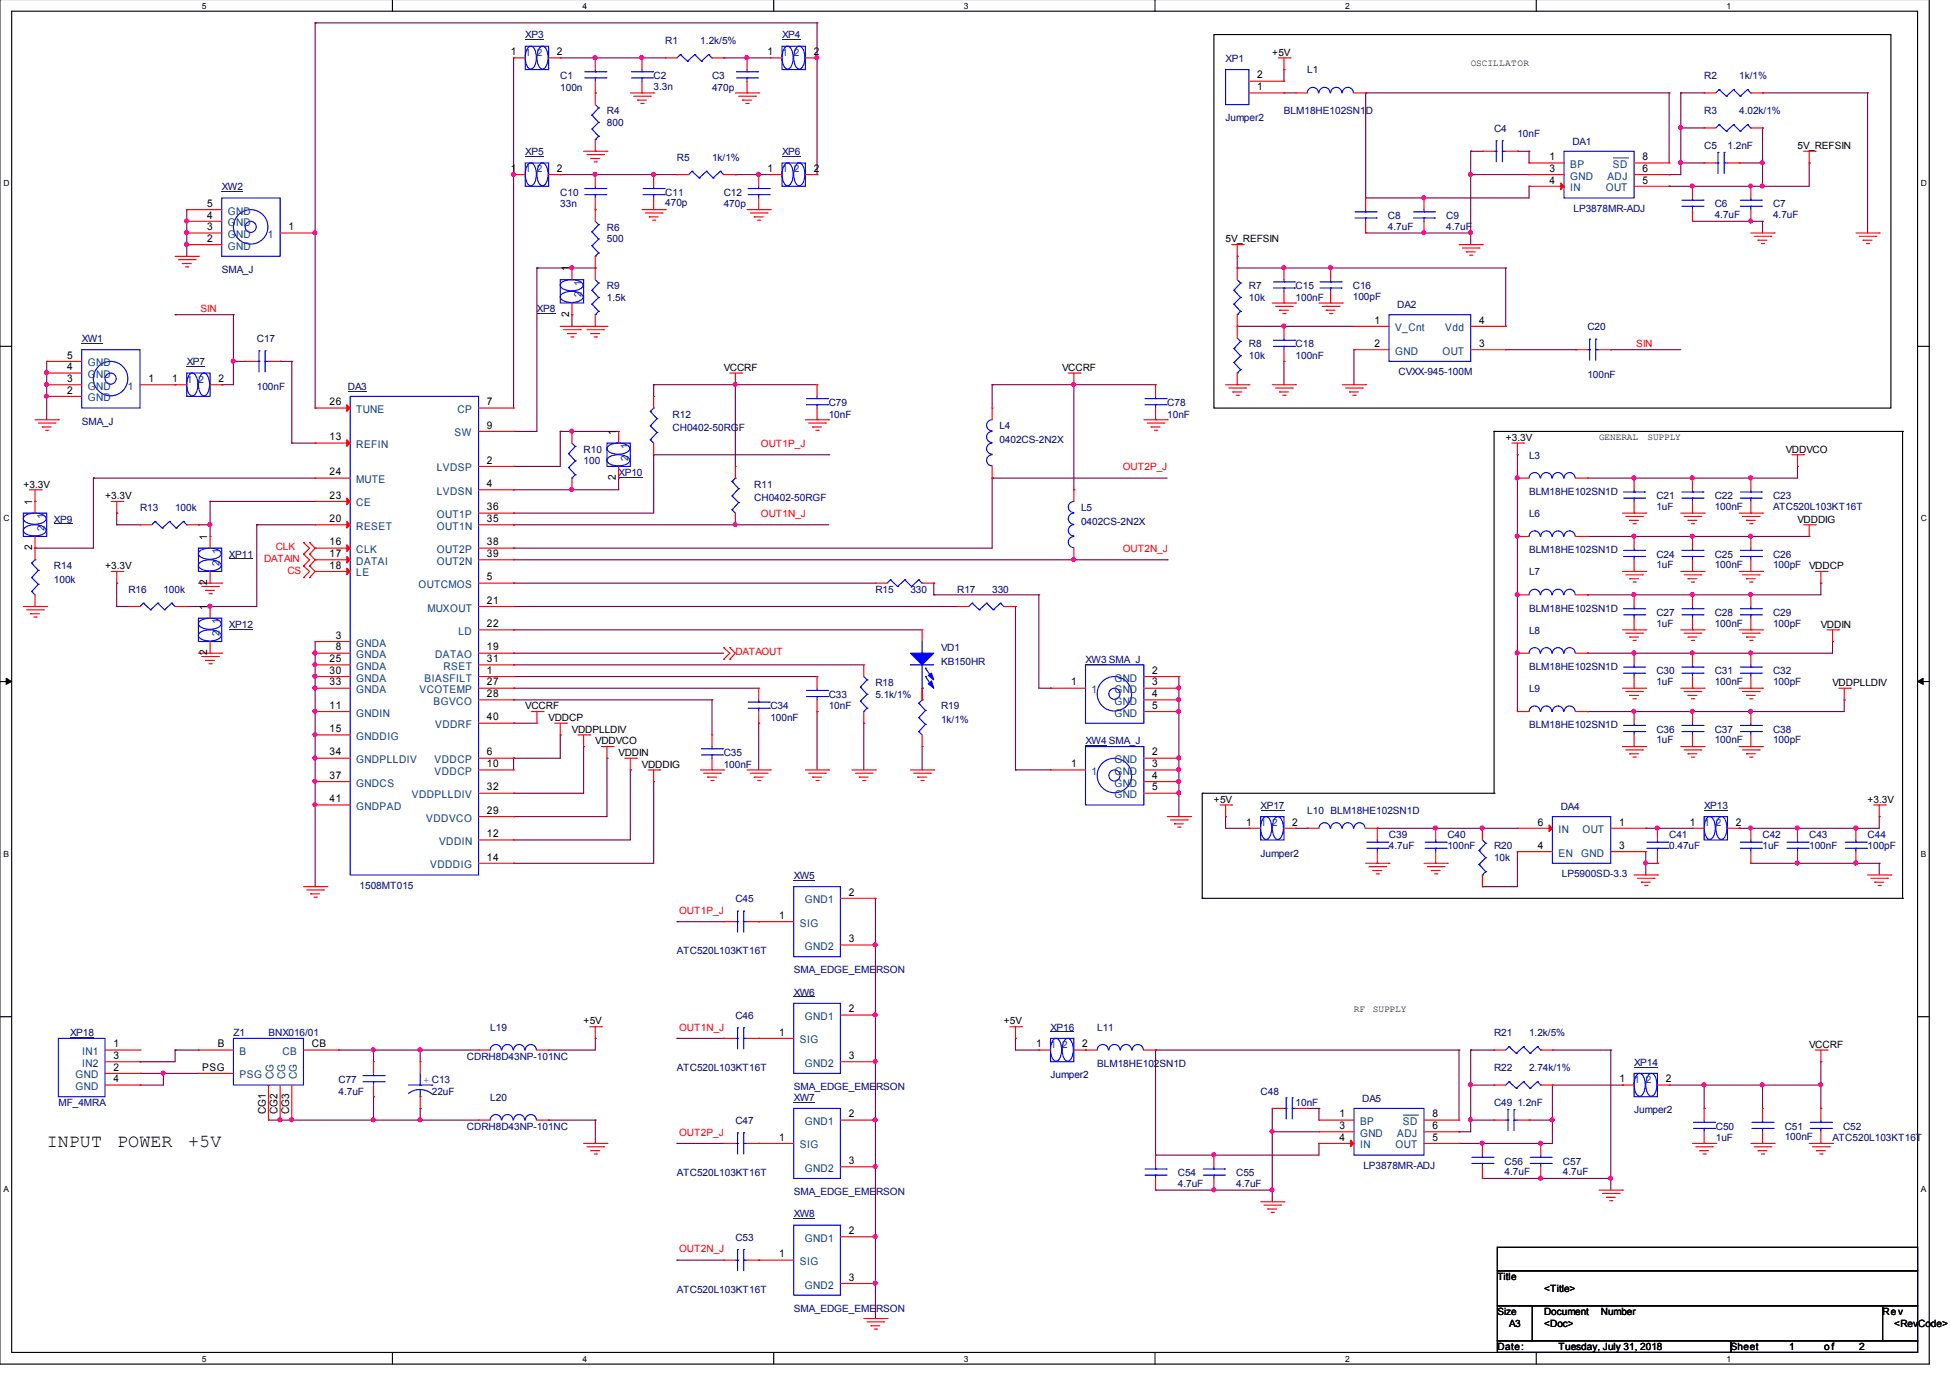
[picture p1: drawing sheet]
<svg xmlns="http://www.w3.org/2000/svg" width="297mm" height="210mm" viewBox="0 0 297 210" stroke-linecap="round" stroke-linejoin="round" font-family="sans-serif">
<defs><g id="words">
<g font-size="2.8">
<text x="7.1" y="174.7">INPUT</text>
<text x="17.9" y="174.7">POWER</text>
<text x="28.7" y="174.7">+5V</text>
</g>
<g font-size="1.6">
<text x="77.8" y="8.4">1</text>
<text x="84.8" y="8.4">2</text>
<text x="116.9" y="8.4">1</text>
<text x="124" y="8.4">2</text>
<text x="191.5" y="12">2</text>
<text x="191.5" y="13.7">1</text>
<text x="77.8" y="26.2">1</text>
<text x="84.8" y="26.2">2</text>
<text x="116.9" y="26.2">1</text>
<text x="124" y="26.2">2</text>
<text x="236.1" y="24.4">1</text>
<text x="236.1" y="26.2">3</text>
<text x="236.1" y="28">4</text>
<text x="250.2" y="24.4">8</text>
<text x="250.2" y="26.2">6</text>
<text x="250.2" y="28">5</text>
<text x="31.6" y="35.1">3</text>
<text x="31.6" y="33.3">4</text>
<text x="31.6" y="31.5">5</text>
<text x="43.9" y="35.1">1</text>
<text x="31.6" y="36.8">2</text>
<text x="86.7" y="41.3" transform="rotate(-90 86.7 41.3)">1</text>
<text x="86.7" y="48.3" transform="rotate(-90 86.7 48.3)">2</text>
<text x="209.4" y="49.3">1</text>
<text x="209.4" y="52.8">2</text>
<text x="225.3" y="49.3">4</text>
<text x="225.3" y="52.8">3</text>
<text x="10.2" y="60">2</text>
<text x="10.2" y="58.2">3</text>
<text x="10.2" y="56.4">4</text>
<text x="10.2" y="54.6">5</text>
<text x="22.6" y="58.2">1</text>
<text x="26.2" y="58.2">1</text>
<text x="33.3" y="58.2">2</text>
<text x="50.2" y="61.7">26</text>
<text x="74.2" y="61.7">7</text>
<text x="74.2" y="65.3">9</text>
<text x="50.2" y="67.1">13</text>
<text x="74.2" y="70.6">2</text>
<text x="93.8" y="66.2" transform="rotate(-90 93.8 66.2)">1</text>
<text x="4.9" y="76.9" transform="rotate(-90 4.9 76.9)">1</text>
<text x="50.2" y="72.4">24</text>
<text x="50.2" y="76">23</text>
<text x="74.2" y="74.2">4</text>
<text x="74.2" y="77.7">36</text>
<text x="93.8" y="73.2" transform="rotate(-90 93.8 73.2)">2</text>
<text x="4.9" y="83.8" transform="rotate(-90 4.9 83.8)">2</text>
<text x="31.6" y="82.2" transform="rotate(-90 31.6 82.2)">1</text>
<text x="50.2" y="79.5">20</text>
<text x="50.2" y="83.1">16</text>
<text x="74.2" y="79.5">35</text>
<text x="74.2" y="83.1">38</text>
<text x="31.6" y="89.2" transform="rotate(-90 31.6 89.2)">2</text>
<text x="50.2" y="84.9">17</text>
<text x="50.2" y="86.6">18</text>
<text x="74.2" y="84.9">39</text>
<text x="74.2" y="88.4">5</text>
<text x="31.6" y="92.9" transform="rotate(-90 31.6 92.9)">1</text>
<text x="74.2" y="92">21</text>
<text x="74.2" y="95.5">22</text>
<text x="31.6" y="99.8" transform="rotate(-90 31.6 99.8)">2</text>
<text x="50.2" y="100.9">25</text>
<text x="51.1" y="97.3">3</text>
<text x="51.1" y="99.1">8</text>
<text x="74.2" y="99.1">19</text>
<text x="74.2" y="100.9">31</text>
<text x="50.2" y="102.6">30</text>
<text x="50.2" y="104.4">33</text>
<text x="50.2" y="108">11</text>
<text x="74.2" y="102.6">1</text>
<text x="74.2" y="104.4">27</text>
<text x="74.2" y="106.2">28</text>
<text x="163.2" y="104.4">1</text>
<text x="175.5" y="102.6">2</text>
<text x="175.5" y="104.4">3</text>
<text x="175.5" y="106.2">4</text>
<text x="175.5" y="108">5</text>
<text x="50.2" y="111.5">15</text>
<text x="74.2" y="109.7">40</text>
<text x="50.2" y="115.1">34</text>
<text x="50.2" y="118.6">37</text>
<text x="74.2" y="115.1">6</text>
<text x="74.2" y="116.9">10</text>
<text x="163.2" y="116.9">1</text>
<text x="175.5" y="115.1">2</text>
<text x="175.5" y="116.9">3</text>
<text x="175.5" y="118.6">4</text>
<text x="50.2" y="122.2">41</text>
<text x="74.2" y="120.4">32</text>
<text x="74.2" y="124">29</text>
<text x="175.5" y="120.4">5</text>
<text x="189.8" y="125.7">1</text>
<text x="196.8" y="125.7">2</text>
<text x="234.3" y="125.7">6</text>
<text x="246.6" y="125.7">1</text>
<text x="257.4" y="125.7">1</text>
<text x="264.4" y="125.7">2</text>
<text x="74.2" y="127.5">12</text>
<text x="74.2" y="131.1">14</text>
<text x="234.3" y="129.3">4</text>
<text x="246.6" y="129.3">3</text>
<text x="129.3" y="136.4">2</text>
<text x="118.7" y="140">1</text>
<text x="129.3" y="143.5">3</text>
<text x="129.3" y="154.2">2</text>
<text x="17.3" y="159.5">1</text>
<text x="17.3" y="161.3">3</text>
<text x="33.2" y="159.5">B</text>
<text x="47.5" y="159.5">CB</text>
<text x="118.7" y="157.7">1</text>
<text x="129.3" y="161.3">3</text>
<text x="157.8" y="159.5">1</text>
<text x="164.8" y="159.5">2</text>
<text x="17.3" y="163.1">2</text>
<text x="17.3" y="164.9">4</text>
<text x="30.8" y="163.1">PSG</text>
<text x="246.7" y="164.9">1</text>
<text x="253.7" y="164.9">2</text>
<text x="40.5" y="169.7" transform="rotate(-90 40.5 169.7)">CG1</text>
<text x="42.2" y="169.7" transform="rotate(-90 42.2 169.7)">CG2</text>
<text x="44" y="169.7" transform="rotate(-90 44 169.7)">CG3</text>
<text x="118.7" y="173.8">1</text>
<text x="129.3" y="170.2">2</text>
<text x="204" y="170.2">1</text>
<text x="204" y="172">3</text>
<text x="204" y="173.8">4</text>
<text x="218.2" y="170.2">8</text>
<text x="218.2" y="172">6</text>
<text x="218.2" y="173.8">5</text>
<text x="129.3" y="177.3">3</text>
<text x="118.7" y="191.5">1</text>
<text x="129.3" y="188">2</text>
<text x="129.3" y="195.1">3</text>
</g>
<g font-size="1.6" fill="#004080">
<text x="239.2" y="25.6">BP</text>
<text x="239.2" y="27.4">GND</text>
<text x="239.2" y="29.1">IN</text>
<text x="244.6" y="29.1">OUT</text>
<text x="244.9" y="27.4">ADJ</text>
<text x="245.7" y="25.6">SD</text>
<text x="34.7" y="34.5">GND</text>
<text x="34.7" y="32.7">GND</text>
<text x="34.7" y="38">GND</text>
<text x="34.7" y="36.3">GND</text>
<text x="40.8" y="36.3">1</text>
<text x="212.5" y="50.5">V_Cnt</text>
<text x="220.1" y="50.5">Vdd</text>
<text x="13.4" y="59.4">GND</text>
<text x="13.4" y="57.6">GND</text>
<text x="13.4" y="55.8">GND</text>
<text x="19.5" y="59.4">1</text>
<text x="212.5" y="54">GND</text>
<text x="219.7" y="54">OUT</text>
<text x="13.4" y="61.1">GND</text>
<text x="54.3" y="62.9">TUNE</text>
<text x="69.7" y="62.9">CP</text>
<text x="54.3" y="68.3">REFIN</text>
<text x="66.5" y="71.8">LVDSP</text>
<text x="69.3" y="66.5">SW</text>
<text x="54.3" y="73.6">MUTE</text>
<text x="54.3" y="77.1">CE</text>
<text x="66.5" y="75.4">LVDSN</text>
<text x="54.3" y="80.7">RESET</text>
<text x="66.5" y="78.9">OUT1P</text>
<text x="66.5" y="80.7">OUT1N</text>
<text x="54.3" y="84.3">CLK</text>
<text x="54.3" y="86">DATAI</text>
<text x="54.3" y="87.8">LE</text>
<text x="63.8" y="89.6">OUTCMOS</text>
<text x="66.5" y="84.3">OUT2P</text>
<text x="66.5" y="86">OUT2N</text>
<text x="65.1" y="93.1">MUXOUT</text>
<text x="54.3" y="98.5">GNDA</text>
<text x="54.3" y="100.3">GNDA</text>
<text x="66.3" y="100.3">DATAO</text>
<text x="69.8" y="96.7">LD</text>
<text x="54.3" y="102">GNDA</text>
<text x="54.3" y="103.8">GNDA</text>
<text x="54.3" y="105.6">GNDA</text>
<text x="63.9" y="105.6">VCOTEMP</text>
<text x="64.7" y="103.8">BIASFILT</text>
<text x="66" y="107.4">BGVCO</text>
<text x="67.6" y="102">RSET</text>
<text x="166.3" y="105.6">1</text>
<text x="169.8" y="103.8">GND</text>
<text x="169.8" y="105.6">GND</text>
<text x="169.8" y="107.4">GND</text>
<text x="54.3" y="109.1">GNDIN</text>
<text x="54.3" y="112.7">GNDDIG</text>
<text x="66.3" y="110.9">VDDRF</text>
<text x="169.8" y="109.1">GND</text>
<text x="54.3" y="116.3">GNDPLLDIV</text>
<text x="54.3" y="119.8">GNDCS</text>
<text x="66.2" y="116.3">VDDCP</text>
<text x="66.2" y="118">VDDCP</text>
<text x="166.3" y="118">1</text>
<text x="169.8" y="116.3">GND</text>
<text x="169.8" y="118">GND</text>
<text x="169.8" y="119.8">GND</text>
<text x="54.3" y="123.4">GNDPAD</text>
<text x="62.7" y="121.6">VDDPLLDIV</text>
<text x="64.9" y="125.2">VDDVCO</text>
<text x="169.8" y="121.6">GND</text>
<text x="66.9" y="128.7">VDDIN</text>
<text x="237.4" y="126.9">IN</text>
<text x="237.4" y="130.5">EN</text>
<text x="240.9" y="130.5">GND</text>
<text x="241" y="126.9">OUT</text>
<text x="65.5" y="132.3">VDDDIG</text>
<text x="122.6" y="137.6">GND1</text>
<text x="121.8" y="141.2">SIG</text>
<text x="122.6" y="144.7">GND2</text>
<text x="122.6" y="155.4">GND1</text>
<text x="12.5" y="160.7">IN1</text>
<text x="36.5" y="160.7">B</text>
<text x="43" y="160.7">CB</text>
<text x="121.8" y="158.9">SIG</text>
<text x="11.5" y="164.3">GND</text>
<text x="11.5" y="166">GND</text>
<text x="12.5" y="162.5">IN2</text>
<text x="36.5" y="164.3">PSG</text>
<text x="41.7" y="164.4" transform="rotate(-90 41.7 164.4)">CG</text>
<text x="43.4" y="164.4" transform="rotate(-90 43.4 164.4)">CG</text>
<text x="45.2" y="164.4" transform="rotate(-90 45.2 164.4)">CG</text>
<text x="122.6" y="162.5">GND2</text>
<text x="122.6" y="171.4">GND1</text>
<text x="207.2" y="171.4">BP</text>
<text x="207.2" y="173.2">GND</text>
<text x="212.9" y="173.2">ADJ</text>
<text x="213.7" y="171.4">SD</text>
<text x="121.8" y="174.9">SIG</text>
<text x="122.6" y="178.5">GND2</text>
<text x="207.2" y="174.9">IN</text>
<text x="212.6" y="174.9">OUT</text>
<text x="122.6" y="189.2">GND1</text>
<text x="121.8" y="192.7">SIG</text>
<text x="122.6" y="196.3">GND2</text>
</g>
<g font-size="1.5" fill="#000080">
<text x="80" y="5.9">XP3</text>
<text x="119.1" y="5.9">XP4</text>
<text x="101.3" y="6.7">R1</text>
<text x="106.7" y="6.7">1.2k/5%</text>
<text x="186.7" y="9.4">XP1</text>
<text x="199.1" y="11.2">L1</text>
<text x="85.3" y="12">C1</text>
<text x="85.3" y="13.8">100n</text>
<text x="92.5" y="17.4">R4</text>
<text x="99.6" y="12">C2</text>
<text x="99.6" y="13.6">3.3n</text>
<text x="108.5" y="12">C3</text>
<text x="108.5" y="13.8">470p</text>
<text x="195.6" y="17.4">BLM18HE102SN1D</text>
<text x="259.6" y="17.4">R3</text>
<text x="259.6" y="12">R2</text>
<text x="264.9" y="17.4">4.02k/1%</text>
<text x="264.9" y="12">1k/1%</text>
<text x="80" y="23.6">XP5</text>
<text x="92.5" y="19.1">800</text>
<text x="119.1" y="23.6">XP6</text>
<text x="186.7" y="18.5">Jumper2</text>
<text x="227.6" y="20.1">C4</text>
<text x="231.1" y="20.9">10nF</text>
<text x="239.5" y="22">DA1</text>
<text x="259.6" y="22.7">C5</text>
<text x="263.1" y="22.7">1.2nF</text>
<text x="33.8" y="29">XW2</text>
<text x="85.3" y="29.8">C10</text>
<text x="101.3" y="29.8">C11</text>
<text x="103.1" y="24.5">R5</text>
<text x="108.5" y="24.5">1k/1%</text>
<text x="110.2" y="29.8">C12</text>
<text x="85.3" y="31.6">33n</text>
<text x="92.5" y="35.2">R6</text>
<text x="101.3" y="31.4">470p</text>
<text x="110.2" y="31.6">470p</text>
<text x="211.4" y="33.4">C8</text>
<text x="211.4" y="35">4.7uF</text>
<text x="220.3" y="33.4">C9</text>
<text x="220.3" y="35">4.7uF</text>
<text x="239.7" y="32.3">LP3878MR-ADJ</text>
<text x="261.2" y="31.6">C6</text>
<text x="261.2" y="33.2">4.7uF</text>
<text x="270.1" y="31.6">C7</text>
<text x="270.1" y="33.2">4.7uF</text>
<text x="33.8" y="41.6">SMA_J</text>
<text x="92.5" y="36.9">500</text>
<text x="81.8" y="47.6">XP8</text>
<text x="92.5" y="44">R9</text>
<text x="92.5" y="45.8">1.5k</text>
<text x="190.2" y="44">R7</text>
<text x="190.2" y="45.8">10k</text>
<text x="197.4" y="44">C15</text>
<text x="197.4" y="45.8">100nF</text>
<text x="206.1" y="44">C16</text>
<text x="206.1" y="45.6">100pF</text>
<text x="212.9" y="46.9">DA2</text>
<text x="12.4" y="52.1">XW1</text>
<text x="39.1" y="52.1">C17</text>
<text x="190.2" y="52.9">R8</text>
<text x="197.4" y="52.9">C18</text>
<text x="241.8" y="50.3">C20</text>
<text x="28.4" y="55.6">XP7</text>
<text x="39.1" y="59.4">100nF</text>
<text x="53" y="59.4">DA3</text>
<text x="190.2" y="54.7">10k</text>
<text x="197.4" y="54.7">100nF</text>
<text x="213" y="57.2">CVXX-945-100M</text>
<text x="241.8" y="57.6">100nF</text>
<text x="12.4" y="64.7">SMA_J</text>
<text x="102.4" y="63.6">R12</text>
<text x="102.4" y="65.7">CH0402-50RGF</text>
<text x="126.2" y="61.8">C79</text>
<text x="126.2" y="63.6">10nF</text>
<text x="152.2" y="65.4">L4</text>
<text x="177.8" y="61.8">C78</text>
<text x="177.8" y="63.6">10nF</text>
<text x="88.9" y="68.9">R10</text>
<text x="88.9" y="70.7">100</text>
<text x="152.2" y="67.5">0402CS-2N2X</text>
<text x="232.9" y="69.9">L3</text>
<text x="21.3" y="77.8">R13</text>
<text x="26.7" y="77.8">100k</text>
<text x="94.2" y="72.5">XP10</text>
<text x="114.9" y="74.3">R11</text>
<text x="114.9" y="76.4">CH0402-50RGF</text>
<text x="164.7" y="77.8">L5</text>
<text x="232.9" y="75.4">BLM18HE102SN1D</text>
<text x="252.3" y="76">C21</text>
<text x="252.3" y="77.7">1uF</text>
<text x="261.2" y="76">C22</text>
<text x="261.2" y="77.7">100nF</text>
<text x="270.1" y="76">C23</text>
<text x="270.1" y="77.7">ATC520L103KT16T</text>
<text x="8.2" y="79.6">XP9</text>
<text x="164.7" y="79.9">0402CS-2N2X</text>
<text x="232.9" y="78.8">L6</text>
<text x="8.2" y="86.7">R14</text>
<text x="8.2" y="88.8">100k</text>
<text x="34.9" y="84.9">XP11</text>
<text x="232.9" y="87.6">L7</text>
<text x="232.9" y="84.3">BLM18HE102SN1D</text>
<text x="252.3" y="84.9">C24</text>
<text x="252.3" y="86.5">1uF</text>
<text x="261.2" y="84.9">C25</text>
<text x="261.2" y="86.5">100nF</text>
<text x="270.1" y="84.9">C26</text>
<text x="270.1" y="86.5">100pF</text>
<text x="19.6" y="90.3">R16</text>
<text x="24.9" y="90.3">100k</text>
<text x="34.9" y="95.6">XP12</text>
<text x="133.3" y="90.3">R15</text>
<text x="138.7" y="90.3">330</text>
<text x="145.8" y="90.3">R17</text>
<text x="151.1" y="90.3">330</text>
<text x="232.9" y="93.1">BLM18HE102SN1D</text>
<text x="252.3" y="93.8">C27</text>
<text x="252.3" y="95.4">1uF</text>
<text x="261.2" y="93.8">C28</text>
<text x="261.2" y="95.4">100nF</text>
<text x="270.1" y="93.8">C29</text>
<text x="270.1" y="95.4">100pF</text>
<text x="143.3" y="99.2">VD1</text>
<text x="143.3" y="101.3">KB150HR</text>
<text x="165.4" y="100.9">XW3 SMA_J</text>
<text x="232.9" y="96.5">L8</text>
<text x="126.2" y="106.3">C33</text>
<text x="133.3" y="104.5">R18</text>
<text x="133.3" y="106.3">5.1k/1%</text>
<text x="232.9" y="105.4">L9</text>
<text x="232.9" y="102">BLM18HE102SN1D</text>
<text x="252.3" y="102.7">C30</text>
<text x="252.3" y="104.3">1uF</text>
<text x="261.2" y="102.7">C31</text>
<text x="261.2" y="104.3">100nF</text>
<text x="270.1" y="102.7">C32</text>
<text x="270.1" y="104.3">100pF</text>
<text x="117.3" y="108">C34</text>
<text x="117.3" y="109.8">100nF</text>
<text x="126.2" y="108">10nF</text>
<text x="143.3" y="108">R19</text>
<text x="143.3" y="110.2">1k/1%</text>
<text x="165.4" y="113.4">XW4 SMA_J</text>
<text x="232.9" y="110.9">BLM18HE102SN1D</text>
<text x="252.3" y="111.6">C36</text>
<text x="252.3" y="113.2">1uF</text>
<text x="261.2" y="111.6">C37</text>
<text x="261.2" y="113.2">100nF</text>
<text x="270.1" y="111.6">C38</text>
<text x="270.1" y="113.2">100pF</text>
<text x="110.2" y="115.2">C35</text>
<text x="110.2" y="116.9">100nF</text>
<text x="192" y="123.2">XP17</text>
<text x="199.1" y="124.1">L10 BLM18HE102SN1D</text>
<text x="237.7" y="123.4">DA4</text>
<text x="259.6" y="123.2">XP13</text>
<text x="192" y="130.5">Jumper2</text>
<text x="211.6" y="127.6">C39</text>
<text x="211.6" y="129.4">4.7uF</text>
<text x="220.5" y="127.6">C40</text>
<text x="220.5" y="129.4">100nF</text>
<text x="227.6" y="129.4">R20</text>
<text x="227.6" y="131.2">10k</text>
<text x="254.3" y="127.6">C41</text>
<text x="254.3" y="129.4">0.47uF</text>
<text x="268.5" y="127.6">C42</text>
<text x="268.5" y="129.4">1uF</text>
<text x="275.6" y="127.6">C43</text>
<text x="275.6" y="129.4">100nF</text>
<text x="284.5" y="127.6">C44</text>
<text x="284.5" y="129.4">100pF</text>
<text x="54.8" y="135.4">1508MT015</text>
<text x="112" y="137.4">C45</text>
<text x="120.9" y="133.9">XW5</text>
<text x="237.9" y="133.6">LP5900SD-3.3</text>
<text x="103.1" y="145.4">ATC520L103KT16T</text>
<text x="120.9" y="148.3">SMA_EDGE_EMERSON</text>
<text x="112" y="155.2">C46</text>
<text x="120.9" y="151.7">XW6</text>
<text x="10.7" y="157.8">XP18</text>
<text x="35.6" y="157.8">Z1</text>
<text x="40.9" y="157.8">BNX016/01</text>
<text x="71.1" y="161.4">CDRH8D43NP-101NC</text>
<text x="74.7" y="157">L19</text>
<text x="160" y="157">XP16</text>
<text x="167.1" y="157">L11</text>
<text x="227.6" y="157.8">R21</text>
<text x="232.9" y="157.8">1.2k/5%</text>
<text x="51.6" y="164.9">C77</text>
<text x="51.6" y="166.7">4.7uF</text>
<text x="65.8" y="166.7">22uF</text>
<text x="74.7" y="167.7">L20</text>
<text x="103.1" y="163.2">ATC520L103KT16T</text>
<text x="120.9" y="167.7">XW7</text>
<text x="120.9" y="166">SMA_EDGE_EMERSON</text>
<text x="160" y="164.3">Jumper2</text>
<text x="167.1" y="162.5">BLM18HE102SN1D</text>
<text x="192" y="166.7">C48</text>
<text x="207.5" y="167.8">DA5</text>
<text x="227.6" y="163.2">R22</text>
<text x="232.9" y="163.2">2.74k/1%</text>
<text x="248.9" y="162.3">XP14</text>
<text x="8.9" y="168.5">MF_4MRA</text>
<text x="71.1" y="172.1">CDRH8D43NP-101NC</text>
<text x="112" y="171.2">C47</text>
<text x="197.4" y="168.5">10nF</text>
<text x="227.6" y="168.5">C49</text>
<text x="231.1" y="168.5">1.2nF</text>
<text x="248.9" y="169.6">Jumper2</text>
<text x="261.4" y="172.1">C50</text>
<text x="261.4" y="173.8">1uF</text>
<text x="271.9" y="172.1">C51</text>
<text x="271.9" y="173.7">100nF</text>
<text x="279.1" y="173.8">ATC520L103KT16T</text>
<text x="280.8" y="172.1">C52</text>
<text x="103.1" y="179.2">ATC520L103KT16T</text>
<text x="179.4" y="179.2">C54</text>
<text x="188.3" y="179.2">C55</text>
<text x="207.7" y="178.1">LP3878MR-ADJ</text>
<text x="229.2" y="177.4">C56</text>
<text x="229.2" y="179">4.7uF</text>
<text x="238.1" y="177.4">C57</text>
<text x="238.1" y="179">4.7uF</text>
<text x="120.9" y="182">SMA_EDGE_EMERSON</text>
<text x="120.9" y="185.4">XW8</text>
<text x="179.4" y="180.8">4.7uF</text>
<text x="188.3" y="180.8">4.7uF</text>
<text x="112" y="189">C53</text>
<text x="103.1" y="196.9">ATC520L103KT16T</text>
<text x="120.9" y="199.8">SMA_EDGE_EMERSON</text>
</g>
<g font-size="1.5" fill="#004080">
<text x="80" y="8.5">1</text>
<text x="81.8" y="8.5">2</text>
<text x="119.1" y="8.5">1</text>
<text x="120.9" y="8.5">2</text>
<text x="80" y="26.3">1</text>
<text x="81.8" y="26.3">2</text>
<text x="119.1" y="26.3">1</text>
<text x="120.9" y="26.3">2</text>
<text x="88.6" y="45.3" transform="rotate(-90 88.6 45.3)">2</text>
<text x="88.6" y="43.5" transform="rotate(-90 88.6 43.5)">1</text>
<text x="28.4" y="58.3">1</text>
<text x="30.2" y="58.3">2</text>
<text x="95.7" y="70.2" transform="rotate(-90 95.7 70.2)">2</text>
<text x="95.7" y="68.4" transform="rotate(-90 95.7 68.4)">1</text>
<text x="6.8" y="80.9" transform="rotate(-90 6.8 80.9)">2</text>
<text x="6.8" y="79.1" transform="rotate(-90 6.8 79.1)">1</text>
<text x="33.4" y="86.2" transform="rotate(-90 33.4 86.2)">2</text>
<text x="33.4" y="84.4" transform="rotate(-90 33.4 84.4)">1</text>
<text x="33.4" y="95.1" transform="rotate(-90 33.4 95.1)">1</text>
<text x="33.4" y="96.9" transform="rotate(-90 33.4 96.9)">2</text>
<text x="192" y="125.8">1</text>
<text x="193.8" y="125.8">2</text>
<text x="259.6" y="125.8">1</text>
<text x="261.4" y="125.8">2</text>
<text x="160" y="159.6">1</text>
<text x="161.8" y="159.6">2</text>
<text x="248.9" y="164.9">1</text>
<text x="250.7" y="164.9">2</text>
</g>
<g font-size="1.5">
<text x="193.8" y="8.5">+5V</text>
<text x="273.8" y="22.7">5V_REFSIN</text>
<text x="186.7" y="36.9">5V_REFSIN</text>
<text x="110.2" y="56.5">VCCRF</text>
<text x="161.8" y="56.5">VCCRF</text>
<text x="229.4" y="67.2">+3.3V</text>
<text x="272" y="68.9">VDDVCO</text>
<text x="3.6" y="74.3">+3.3V</text>
<text x="16" y="76">+3.3V</text>
<text x="273.8" y="79.6">VDDDIG</text>
<text x="16" y="86.7">+3.3V</text>
<text x="275.6" y="86.7">VDDCP</text>
<text x="277.4" y="95.6">VDDIN</text>
<text x="279.1" y="104.5">VDDPLLDIV</text>
<text x="80" y="108">VCCRF</text>
<text x="83.6" y="109.8">VDDCP</text>
<text x="87.1" y="111.6">VDDPLLDIV</text>
<text x="90.7" y="113.4">VDDVCO</text>
<text x="94.2" y="115.2">VDDIN</text>
<text x="97.8" y="116.9">VDDDIG</text>
<text x="184.9" y="122.3">+5V</text>
<text x="284.5" y="122.3">+3.3V</text>
<text x="88.9" y="156.1">+5V</text>
<text x="152.9" y="156.1">+5V</text>
<text x="275.6" y="159.6">VCCRF</text>
<text x="228.1" y="195">Title</text>
<text x="235.2" y="196.8">&lt;Title&gt;</text>
<text x="228.1" y="200.3">Size</text>
<text x="229.9" y="202.1">A3</text>
<text x="235.2" y="200.3">Document</text>
<text x="235.2" y="202.1">&lt;Doc&gt;</text>
<text x="243.8" y="200.3">Number</text>
<text x="286.8" y="200.3">Rev</text>
<text x="288.5" y="202.1">&lt;RevCode&gt;</text>
<text x="228.1" y="205.7">Date:</text>
<text x="237.4" y="205.7">Tuesday, July 31, 2018</text>
<text x="263.7" y="205.7">Sheet</text>
<text x="272.5" y="205.7">1</text>
<text x="277.9" y="205.7">of</text>
<text x="283.2" y="205.7">2</text>
</g>
<g font-size="1.5" fill="#f00">
<text x="30.6" y="47.6">SIN</text>
<text x="249.3" y="52.9">SIN</text>
<text x="115.9" y="68.1">OUT1P_J</text>
<text x="171" y="71.6">OUT2P_J</text>
<text x="42" y="83.8">CLK</text>
<text x="115.9" y="78.8">OUT1N_J</text>
<text x="40.2" y="85.6">DATAIN</text>
<text x="43.8" y="87.4">CS</text>
<text x="171" y="84.1">OUT2N_J</text>
<text x="112" y="99.8">DATAOUT</text>
<text x="103.5" y="139.2">OUT1P_J</text>
<text x="103.5" y="157">OUT1N_J</text>
<text x="103.5" y="173">OUT2P_J</text>
<text x="103.5" y="190.8">OUT2N_J</text>
</g>
<g font-size="1.4">
<text x="224" y="10.1">OSCILLATOR</text>
<text x="243.6" y="67">GENERAL</text>
<text x="251" y="67">SUPPLY</text>
<text x="206.2" y="154.1">RF</text>
<text x="209.1" y="154.1">SUPPLY</text>
</g>
<text font-size="1.4" fill="#00f" x="64.5" y="164.9">+ C13</text>
<g font-size="1.3">
<text x="30.7" y="1.4">5</text>
<text x="88.7" y="1.4">4</text>
<text x="146.8" y="1.4">3</text>
<text x="204.9" y="1.4">2</text>
<text x="263" y="1.4">1</text>
<text x=".5" y="28.4">D</text>
<text x="292.6" y="28.4">D</text>
<text x=".5" y="79.4">C</text>
<text x="292.6" y="79.4">C</text>
<text x=".5" y="130.5">B</text>
<text x="292.6" y="130.5">B</text>
<text x=".5" y="181.5">A</text>
<text x="292.6" y="181.5">A</text>
<text x="30.7" y="207.4">5</text>
<text x="88.7" y="207.4">4</text>
<text x="146.8" y="207.4">3</text>
<text x="204.9" y="207.4">2</text>
<text x="263" y="207.4">1</text>
</g>
</g></defs>
<path d="M0 -.1v207.9h293.9v-207.9M1.8 1.7h290.3v204.3h-290.3z" fill="none" stroke="#000" stroke-width=".17"/>
<g fill="#fff">
<path d="M30.7 .2h.6v1.3h-.6z"/>
<path d="M30.7 206.3h.6v1.3h-.6z"/>
</g>
<path d="M59.8 -.1v1.8M59.8 206v1.8" fill="none" stroke="#000" stroke-width=".17"/>
<g fill="#fff">
<path d="M88.7 .2h.6v1.3h-.6z"/>
<path d="M88.7 206.3h.6v1.3h-.6z"/>
</g>
<path d="M117.9 -.1v1.8M117.9 206v1.8" fill="none" stroke="#000" stroke-width=".17"/>
<g fill="#fff">
<path d="M146.8 .2h.6v1.3h-.6z"/>
<path d="M146.8 206.3h.6v1.3h-.6z"/>
</g>
<path d="M175.9 -.1v1.8M175.9 206v1.8" fill="none" stroke="#000" stroke-width=".17"/>
<g fill="#fff">
<path d="M204.9 .2h.6v1.3h-.6z"/>
<path d="M204.9 206.3h.6v1.3h-.6z"/>
</g>
<path d="M234 -.1v1.8M234 206v1.8" fill="none" stroke="#000" stroke-width=".17"/>
<g fill="#fff">
<path d="M263 .2h.6v1.3h-.6z"/>
<path d="M263 206.3h.6v1.3h-.6z"/>
<path d="M.5 27.2h.9v1.3h-.9z"/>
<path d="M292.6 27.2h.9v1.3h-.9z"/>
<path d="M.5 78.2h.9v1.4h-.9z"/>
<path d="M292.6 78.2h.9v1.4h-.9z"/>
</g>
<path d="M0 52.8h1.8M292.1 52.8h1.8" fill="none" stroke="#000" stroke-width=".17"/>
<g fill="#fff">
<path d="M.5 129.3h.8v1.4h-.8z"/>
<path d="M292.6 129.3h.8v1.4h-.8z"/>
</g>
<path d="M0 103.8h1.8M292.1 103.8h1.8" fill="none" stroke="#000" stroke-width=".17"/>
<path d="M.9 103.3l.9 .5-.9 .4zM292.1 103.8l.8-.5v.9z" fill="#000" stroke="#000" stroke-width=".15"/>
<g fill="#fff">
<path d="M.5 180.4h.7v1.3h-.7z"/>
<path d="M292.6 180.4h.7v1.3h-.7z"/>
</g>
<g fill="none" stroke="#000" stroke-width=".17">
<path d="M184.9 5.3h103.1v56.9h-103.1zM227.6 65.7h.1M227.6 65.7v55.1M227.6 65.7h62.2M289.8 65.7h.1M289.8 65.7v71.1M183.1 120.8h.1M183.1 136.8h.1M183.1 120.8h44.5M183.1 120.8v16M183.1 136.8h106.7M227.6 120.8h.1"/>
<path d="M289.8 136.8h.1M0 154.9h1.8M292.1 154.9h1.8M228.1 190h64v3.6h-64zM228.1 193.6h64v5.3h-64zM228.1 198.9h5.3v5.3h-5.3zM233.4 198.9h53.4v5.3h-53.4zM286.8 198.9h5.3v5.3h-5.3zM228.1 204.2h35.6v1.8h-35.6zM263.7 204.2h28.4v1.8h-28.4z"/>
</g>
<g fill="none" stroke="#800040" stroke-width=".17">
<path d="M48 3.5h.1M48 3.5v58.7M48 3.5h76.5M78.2 8.8h.1M78.2 8.8v53.4M85.3 8.8h.1M85.3 8.8h16M90.7 8.8h.1M97.8 8.8h.1M110.2 8.8h.1M110.2 8.8h7.1M113.8 8.8h.1"/>
<path d="M124.5 3.5h.1M124.5 8.8h.1M124.5 3.5v23.1M195.6 14.2h.1M195.6 10.6h.1M195.6 14.2h1.8M195.6 10.6v1.8M208 14.2h.1M208 14.2h46.3M208 14.2v16M254.3 14.2h.1M254.3 14.2v10.6"/>
<path d="M256 14.2h.1M256 19.5h.1M256 14.2v12.4h-1.7M256 14.2h3.6M256 19.5h3.6M268.5 19.5h.1M268.5 14.2h.1M268.5 19.5v8.9M268.5 14.2h16M284.5 14.2h.1M284.5 14.2v21.3M28.4 31.9h.1"/>
<path d="M28.4 33.7h.1M28.4 35.5h.1M28.4 37.3h.1M28.4 31.9v7.1M48 35.5h.1M78.2 26.6h.1M85.3 26.6h.1M85.3 26.6h17.8M90.7 26.6h.1M99.6 26.6h.1M112 26.6h.1M112 26.6h5.3"/>
<path d="M115.6 26.6h.1M188.5 39h.1M188.5 39v1.8M208 30.2h.1M208 35.5h.1M208 35.5h16M216.9 30.2h.1M216.9 35.5h.1M224 23h.1M224 26.6h.1M224 35.5h.1M224 23h1.8"/>
<path d="M224 26.6h8.9M224 23v14.3M231.1 23h.1M231.1 23h1.8M232.9 23h.1M232.9 28.4h.1M232.9 23v1.8M232.9 28.4v1.8h-24.9M254.3 26.6h.1M254.3 28.4h.1M256 24.8h.1M256 24.8h3.6"/>
<path d="M257.8 28.4h.1M257.8 33.7h.1M257.8 33.7h10.7M264.9 24.8h.1M264.9 24.8h3.6M266.7 28.4h.1M266.7 33.7h.1M268.5 24.8h.1M268.5 28.4h.1M268.5 33.7h.1M268.5 33.7v1.8M275.6 24.8h.1"/>
<path d="M275.6 24.8v3.6h-21.3M7.1 55h.1M7.1 56.8h.1M7.1 58.6h.1M7.1 55v8.9M26.7 47.9h.1M26.7 47.9h8.9M33.8 58.6h.1M35.6 47.9h.1M35.6 55h.1M35.6 47.9v10.7h-1.8M35.6 55h1.7"/>
<path d="M42.7 55h.1M42.7 55h1.7M44.4 55h.1M44.4 55v12.5M81.8 40.8h.1M81.8 40.8h8.9M81.8 40.8v24.9h-3.6M87.1 40.8h.1M87.1 47.9h.1M87.1 47.9v1.8M99.6 58.6h.1M99.6 58.6v1.8"/>
<path d="M99.6 58.6h24.9M112 58.6h.1M112 58.6v12.4M151.1 58.6h.1M151.1 58.6h24.9M151.1 58.6v3.6M163.6 58.6h.1M163.6 58.6v16M188.5 40.8h.1M188.5 49.7h.1M188.5 40.8h40.9M188.5 49.7h17.7"/>
<path d="M195.6 40.8h.1M195.6 49.7h.1M195.6 55h.1M195.6 55v3.6M202.7 40.8h.1M206.2 53.3h.1M206.2 53.3v5.3M229.4 40.8h.1M229.4 53.3h10.6M229.4 40.8v8.9M240 53.3h.1M245.4 53.3h.1"/>
<path d="M245.4 53.3h10.6M7.1 60.4h.1M14.2 72.8h.1M14.2 72.8h33.8M14.2 72.8v10.7h-8.9M17.8 78.2h.1M17.8 79.9h.1M17.8 79.9h3.5M17.8 78.2v1.7M30.2 79.9h.1M30.2 79.9h1.8M32 76.4h.1"/>
<path d="M32 79.9h.1M32 76.4h16M32 76.4v5.3M39.1 79.9h.1M39.1 79.9h8.9M39.1 79.9v12.5h-10.7M44.4 67.5h.1M44.4 67.5h3.6M78.2 71h.1M78.2 74.6h.1M78.2 65.7h.1M78.2 78.2h.1"/>
<path d="M78.2 79.9h.1M78.2 79.9h48M85.3 65.7h.1M85.3 65.7v5.3h-7.1M85.3 65.7h8.9M87.1 65.7h.1M87.1 74.6h.1M94.2 72.8h.1M94.2 72.8v1.8h-16M99.6 69.3h.1M99.6 69.3v8.9h-21.4M99.6 69.3h26.6"/>
<path d="M112 79.9h.1M126.2 69.3h.1M151.1 72.8h.1M151.1 72.8h26.7M151.1 72.8v10.7h-72.9M163.6 74.6h.1M231.1 69.3h.1M231.1 72.8h.1M231.1 69.3v39.1M241.8 72.8h.1M248.9 72.8h.1M257.8 72.8h.1"/>
<path d="M266.7 72.8h.1M273.8 71h.1M273.8 71v1.8h-32M5.3 83.5h.1M17.8 88.8h.1M17.8 92.4h.1M17.8 92.4h1.8M17.8 88.8v3.6M28.4 92.4h.1M32 92.4h.1M48 99.5h.1M48 97.7v37.4"/>
<path d="M78.2 83.5h.1M78.2 88.8h.1M78.2 92.4h.1M78.2 95.9h.1M78.2 99.5h.1M78.2 99.5h32M78.2 85.3h99.6M78.2 88.8h55.1M78.2 92.4h67.6M78.2 95.9h62.3M142.2 90.6h.1M142.2 88.8h.1"/>
<path d="M142.2 90.6h16M142.2 88.8v1.8M154.7 92.4h.1M154.7 92.4v24.9M158.2 90.6h.1M158.2 90.6v14.2h1.8M163.6 85.3h.1M177.8 85.3h.1M231.1 81.7h.1M231.1 90.6h.1M231.1 99.5h.1M241.8 81.7h.1"/>
<path d="M241.8 90.6h.1M241.8 99.5h.1M241.8 81.7h33.8M248.9 81.7h.1M248.9 90.6h.1M248.9 99.5h.1M257.8 81.7h.1M257.8 90.6h.1M257.8 99.5h.1M266.7 81.7h.1M266.7 90.6h.1M266.7 99.5h.1"/>
<path d="M277.4 88.8h.1M277.4 88.8v1.8h-35.6M279.1 97.7h.1M279.1 97.7v1.8h-37.3M48 101.3h.1M48 103.1h.1M48 104.8h.1M48 108.4h.1M48 111.9h.1M48 115.5h.1M48 119.1h.1M78.2 101.3h.1"/>
<path d="M78.2 103.1h.1M78.2 104.8h.1M78.2 106.6h.1M78.2 110.2h.1M78.2 115.5h.1M78.2 115.5v1.8M78.2 101.3h53.4M78.2 103.1h46.3M78.2 104.8h37.4M78.2 106.6h30.3M78.2 110.2h3.6M85.3 111.9h.1"/>
<path d="M85.3 111.9v3.6h-7.1M88.9 113.7h.1M88.9 113.7v7.1h-10.7M92.5 115.5h.1M92.5 115.5v8.9h-14.3M96 117.3h.1M96 117.3v10.6h-17.8M99.6 119.1h.1M99.6 119.1v12.4h-21.4M108.5 106.6h.1M108.5 106.6v5.3M115.6 110.2h.1"/>
<path d="M115.6 110.2v7.1M124.5 108.4h.1M124.5 108.4v8.9M131.6 110.2h.1M131.6 110.2v7.1M140.5 104.8h.1M140.5 117.3h.1M140.5 104.8v1.8M140.5 113.7v3.6M154.7 117.3h.1M154.7 117.3h5.3M160 104.8h.1"/>
<path d="M179.6 103.1h.1M179.6 104.8h.1M179.6 106.6h.1M179.6 108.4h.1M179.6 115.5h.1M179.6 117.3h.1M179.6 119.1h.1M179.6 103.1v21.3M241.8 108.4h.1M248.9 108.4h.1M257.8 108.4h.1M266.7 108.4h.1"/>
<path d="M280.9 106.6h.1M280.9 106.6v1.8h-39.1M48 122.6h.1M48 135.1h.1M78.2 120.8h.1M78.2 124.4h.1M78.2 127.9h.1M78.2 131.5h.1M133.3 136.8v64M179.6 120.8h.1M186.7 124.4h.1M186.7 124.4v1.8h3.5"/>
<path d="M190.2 126.2h.1M197.4 126.2h1.7M199.1 126.2h.1M209.8 126.2h.1M209.8 126.2h21.3M218.7 126.2h.1M225.8 126.2h.1M225.8 135.1h.1M231.1 129.7h.1M231.1 129.7v5.4h-5.3M250.7 131.5h.1M250.7 126.2h.1"/>
<path d="M250.7 133.3h.1M250.7 126.2h7.1M250.7 129.7v3.6M250.7 131.5h1.8M252.5 126.2h.1M252.5 131.5h.1M264.9 126.2h.1M266.7 126.2h.1M266.7 131.5h.1M266.7 131.5h19.6M273.8 126.2h.1M273.8 131.5h.1"/>
<path d="M282.7 126.2h.1M282.7 131.5h.1M286.3 124.4h.1M286.3 131.5h.1M286.3 124.4v1.8h-21.4M286.3 131.5v1.8M26.7 159.9h.1M26.7 159.9h3.5M26.7 159.9v1.8h-5.4M51.6 159.9h.1M51.6 159.9h21.3M56.9 159.9h.1"/>
<path d="M56.9 159.9v1.8M64 159.9h.1M64 159.9v1.8M83.6 159.9h.1M90.7 158.2h.1M90.7 158.2v1.7h-7.1M103.1 140.4h.1M103.1 158.2h.1M103.1 140.4h7.1M103.1 158.2h7.1M133.3 143.9h.1M133.3 154.6h.1"/>
<path d="M154.7 158.2h.1M154.7 158.2v1.7h3.5M158.2 159.9h.1M176 159.9h.1M176 159.9v16.1M176 159.9h46.2M222.2 159.9h.1M222.2 159.9v10.7M224 159.9h.1M224 159.9v12.5h-1.8M224 159.9h3.6M236.5 159.9h.1"/>
<path d="M236.5 159.9h8.9M245.4 159.9h.1M245.4 159.9v21.4M21.3 161.7h.1M21.3 163.5h.1M21.3 165.3h.1M21.3 163.5h8.9M24.9 163.5h.1M24.9 163.5v1.8h-3.6M40.9 170.6h.1M40.9 170.6h32M42.7 170.6h.1"/>
<path d="M44.4 170.6h.1M56.9 167.1h.1M56.9 170.6h.1M56.9 167.1v3.5M64 168.8h.1M64 170.6h.1M64 168.8v1.8M83.6 170.6h.1M83.6 170.6h7.1M90.7 170.6h.1M90.7 170.6v3.6M103.1 174.2h.1"/>
<path d="M103.1 174.2h7.1M133.3 170.6h.1M133.3 177.7h.1M133.3 161.7h.1M176 176h.1M184.9 176h.1M193.8 168.8h.1M193.8 172.4h.1M193.8 168.8v14.3M193.8 172.4h7.1M199.1 168.8h.1M199.1 168.8h1.8"/>
<path d="M200.9 168.8h.1M200.9 174.2h.1M200.9 168.8v1.8M200.9 174.2v1.8h-24.9M222.2 172.4h.1M222.2 174.2h.1M224 165.3h.1M224 170.6h.1M224 170.6h3.6M224 165.3h3.6M225.8 174.2h.1M225.8 179.5h.1"/>
<path d="M225.8 179.5h19.6M232.9 170.6h.1M232.9 170.6h3.6M234.7 174.2h.1M234.7 179.5h.1M236.5 165.3h.1M236.5 170.6h.1M236.5 165.3h10.6M236.5 165.3v8.9h-14.3M245.4 179.5h.1M247.1 165.3h.1M254.3 165.3h23.1"/>
<path d="M259.6 165.3h.1M259.6 168.8h.1M259.6 165.3v3.5M268.5 165.3h.1M268.5 165.3v3.5M277.4 161.7h.1M277.4 165.3h.1M277.4 161.7v7.1M103.1 192h.1M103.1 192h7.1M133.3 188.4h.1M133.3 195.5h.1"/>
<path d="M176 181.3h.1M176 181.3h17.8M184.9 181.3h.1M193.8 181.3h.1M133.3 200.8h.1"/>
</g>
<g fill="#f0f" stroke="#f0f" stroke-width=".17">
<circle cx="224" cy="26.6" r=".3"/>
<circle cx="268.4" cy="28.3" r=".3"/>
<circle cx="268.4" cy="24.8" r=".3"/>
<circle cx="216.9" cy="30.1" r=".3"/>
<circle cx="224" cy="35.4" r=".3"/>
<circle cx="216.9" cy="35.4" r=".3"/>
<circle cx="256" cy="19.4" r=".3"/>
<circle cx="266.7" cy="28.3" r=".3"/>
<circle cx="257.8" cy="28.3" r=".3"/>
<circle cx="256" cy="24.8" r=".3"/>
<circle cx="266.7" cy="33.7" r=".3"/>
<circle cx="195.5" cy="40.8" r=".3"/>
<circle cx="202.7" cy="40.8" r=".3"/>
<circle cx="195.5" cy="49.7" r=".3"/>
<circle cx="231.1" cy="81.7" r=".3"/>
<circle cx="231.1" cy="72.8" r=".3"/>
<circle cx="231.1" cy="90.6" r=".3"/>
<circle cx="231.1" cy="99.5" r=".3"/>
<circle cx="248.9" cy="72.8" r=".3"/>
<circle cx="266.7" cy="72.8" r=".3"/>
<circle cx="257.8" cy="72.8" r=".3"/>
<circle cx="248.9" cy="81.7" r=".3"/>
<circle cx="266.7" cy="81.7" r=".3"/>
<circle cx="257.8" cy="81.7" r=".3"/>
<circle cx="248.9" cy="90.6" r=".3"/>
<circle cx="266.7" cy="90.6" r=".3"/>
<circle cx="257.8" cy="90.6" r=".3"/>
<circle cx="248.9" cy="99.5" r=".3"/>
<circle cx="266.7" cy="99.5" r=".3"/>
<circle cx="257.8" cy="99.5" r=".3"/>
<circle cx="248.9" cy="108.3" r=".3"/>
<circle cx="266.7" cy="108.3" r=".3"/>
<circle cx="257.8" cy="108.3" r=".3"/>
<circle cx="184.9" cy="175.9" r=".3"/>
<circle cx="193.8" cy="172.4" r=".3"/>
<circle cx="193.8" cy="181.2" r=".3"/>
<circle cx="184.9" cy="181.2" r=".3"/>
<circle cx="224" cy="170.6" r=".3"/>
<circle cx="224" cy="165.2" r=".3"/>
<circle cx="236.4" cy="170.6" r=".3"/>
<circle cx="234.7" cy="174.1" r=".3"/>
<circle cx="225.8" cy="174.1" r=".3"/>
<circle cx="245.3" cy="179.5" r=".3"/>
<circle cx="234.7" cy="179.5" r=".3"/>
<circle cx="225.8" cy="126.1" r=".3"/>
<circle cx="218.7" cy="126.1" r=".3"/>
<circle cx="282.7" cy="126.1" r=".3"/>
<circle cx="273.8" cy="126.1" r=".3"/>
<circle cx="250.7" cy="131.5" r=".3"/>
<circle cx="282.7" cy="131.5" r=".3"/>
<circle cx="273.8" cy="131.5" r=".3"/>
<circle cx="113.8" cy="8.8" r=".3"/>
<circle cx="115.5" cy="26.6" r=".3"/>
<circle cx="124.4" cy="8.8" r=".3"/>
<circle cx="78.2" cy="26.6" r=".3"/>
<circle cx="97.7" cy="8.8" r=".3"/>
<circle cx="90.6" cy="8.8" r=".3"/>
<circle cx="99.5" cy="26.6" r=".3"/>
<circle cx="90.6" cy="26.6" r=".3"/>
<circle cx="87.1" cy="40.8" r=".3"/>
<circle cx="87.1" cy="65.7" r=".3"/>
<circle cx="87.1" cy="74.6" r=".3"/>
<circle cx="277.3" cy="165.2" r=".3"/>
<circle cx="268.4" cy="165.2" r=".3"/>
<circle cx="112" cy="79.9" r=".3"/>
<circle cx="163.5" cy="85.2" r=".3"/>
<circle cx="179.5" cy="106.6" r=".3"/>
<circle cx="179.5" cy="104.8" r=".3"/>
<circle cx="179.5" cy="115.5" r=".3"/>
<circle cx="179.5" cy="108.3" r=".3"/>
<circle cx="179.5" cy="119" r=".3"/>
<circle cx="179.5" cy="117.2" r=".3"/>
<circle cx="179.5" cy="120.8" r=".3"/>
<circle cx="28.4" cy="33.7" r=".3"/>
<circle cx="28.4" cy="35.4" r=".3"/>
<circle cx="28.4" cy="37.2" r=".3"/>
<circle cx="48" cy="35.4" r=".3"/>
<circle cx="35.5" cy="55" r=".3"/>
<circle cx="7.1" cy="56.8" r=".3"/>
<circle cx="7.1" cy="60.3" r=".3"/>
<circle cx="7.1" cy="58.6" r=".3"/>
<circle cx="32" cy="79.9" r=".3"/>
<circle cx="32" cy="92.3" r=".3"/>
<circle cx="259.5" cy="165.2" r=".3"/>
<circle cx="266.7" cy="126.1" r=".3"/>
<circle cx="252.4" cy="126.1" r=".3"/>
<circle cx="24.9" cy="163.5" r=".3"/>
<circle cx="42.6" cy="170.6" r=".3"/>
<circle cx="56.9" cy="170.6" r=".3"/>
<circle cx="44.4" cy="170.6" r=".3"/>
<circle cx="56.9" cy="159.9" r=".3"/>
<circle cx="64" cy="159.9" r=".3"/>
<circle cx="64" cy="170.6" r=".3"/>
<circle cx="112" cy="58.6" r=".3"/>
<circle cx="163.5" cy="58.6" r=".3"/>
<circle cx="133.3" cy="170.6" r=".3"/>
<circle cx="133.3" cy="177.7" r=".3"/>
<circle cx="133.3" cy="188.4" r=".3"/>
<circle cx="133.3" cy="195.5" r=".3"/>
<circle cx="133.3" cy="143.9" r=".3"/>
<circle cx="133.3" cy="154.6" r=".3"/>
<circle cx="133.3" cy="161.7" r=".3"/>
<circle cx="48" cy="99.5" r=".3"/>
<circle cx="48" cy="101.2" r=".3"/>
<circle cx="48" cy="103" r=".3"/>
<circle cx="48" cy="104.8" r=".3"/>
<circle cx="48" cy="108.3" r=".3"/>
<circle cx="48" cy="111.9" r=".3"/>
<circle cx="48" cy="115.5" r=".3"/>
<circle cx="48" cy="119" r=".3"/>
<circle cx="48" cy="122.6" r=".3"/>
</g>
<g fill="none" stroke="#f00" stroke-width=".17">
<path d="M78.2 8.8h.1M78.2 8.8h1.8M83.6 8.8h1.7M85.3 8.8h.1M90.7 8.8h.1M90.7 14.2h.1M90.7 8.8v1.8M90.7 12.4v3.5M96 14.2h3.6M96.5 14.7h2.6M97.1 15.3h.1M97.1 15.3h1.4"/>
<path d="M97.6 15.8h.4M97.8 8.8h.1M97.8 14.2h.1M97.8 8.8v1.8M97.8 12.4v1.8M98 15.8h.1M99.1 14.7h.1M99.6 14.2h.1M101.3 8.8h.1M101.3 8.8h1.8M108.5 8.8h1.7M110.2 8.8h.1"/>
<path d="M112 14.2h3.6M112.5 14.7h2.6M113.1 15.3h.1M113.1 15.3h1.4M113.6 15.8h.4M113.8 8.8h.1M113.8 14.2h.1M113.8 8.8v1.8M113.8 12.4v1.8M114 15.8h.1M115.1 14.7h.1M115.6 14.2h.1"/>
<path d="M117.3 8.8h.1M117.3 8.8h1.8M122.7 8.8h1.8M124.5 8.8h.1M190.2 14.2h5.4M190.2 12.4h5.4M194.7 8.8h1.8M195.6 10.6h.1M195.6 14.2h.1M195.6 12.4h.1M195.6 8.8v1.8M196.5 8.8h.1"/>
<path d="M197.4 14.2h.1M197.4 14.2h1.7M206.2 14.2h1.8M208 14.2h.1M259.6 19.5h.1M259.6 14.2h.1M259.6 14.2h1.8M259.6 19.5h1.8M266.7 14.2h1.8M266.7 19.5h1.8M268.5 19.5h.1M268.5 14.2h.1"/>
<path d="M26.7 39h3.5M27.2 39.6h2.5M28.4 37.3h.1M28.4 35.5h.1M28.4 33.7h.1M28.4 31.9h.1M28.4 35.5h5.4M28.4 37.3h5.4M28.4 31.9h5.4M28.4 33.7h5.4M29.7 39.6h.1M30.2 39h.1"/>
<path d="M42.7 35.5h5.3M48 35.5h.1M78.2 26.6h.1M78.2 26.6h1.8M83.6 26.6h1.7M85.3 26.6h.1M88.9 23h3.6M89.4 23.6h2.5M90 24.1h.1M90 24.1h1.4M90.5 24.7h.3M90.7 26.6h.1"/>
<path d="M90.7 31.9h.1M90.7 23h.1M90.7 21.3v1.7M90.7 26.6v1.8M90.7 30.2v3.5M90.7 39v3.6M90.8 24.7h.1M91.9 23.6h.1M92.5 23h.1M97.8 31.9h3.5M98.3 32.4h2.5M98.9 33h.1"/>
<path d="M98.9 33h1.3M99.4 33.5h.3M99.6 26.6h.1M99.6 31.9h.1M99.6 26.6v1.8M99.6 30.2v1.7M99.7 33.5h.1M100.8 32.4h.1M101.3 31.9h.1M103.1 26.6h.1M103.1 26.6h1.8M110.2 26.6h1.8"/>
<path d="M112 26.6h.1M113.8 31.9h3.5M114.3 32.4h2.5M114.9 33h.1M114.9 33h1.3M115.4 33.5h.3M115.6 26.6h.1M115.6 31.9h.1M115.6 26.6v1.8M115.6 30.2v1.7M115.7 33.5h.1M116.8 32.4h.1"/>
<path d="M117.3 31.9h.1M117.3 26.6h.1M117.3 26.6h1.8M122.7 26.6h1.8M124.5 26.6h.1M187.6 37.3h1.8M188.5 39h.1M188.5 37.3v1.7M189.4 37.3h.1M208 30.2h.1M208 35.5h.1M208 30.2v1.7"/>
<path d="M208 33.7v1.8M216.9 30.2h.1M216.9 35.5h.1M216.9 30.2v1.7M216.9 33.7v1.8M222.2 37.3h3.6M222.8 37.8h2.5M223.4 38.4h.1M223.4 38.4h1.3M223.9 38.9h.3M224.2 38.9h.1M225.3 37.8h.1"/>
<path d="M225.8 37.3h.1M225.8 23h.1M225.8 23h1.8M229.4 23h1.7M231.1 23h.1M232.9 24.8h.1M232.9 26.6h.1M232.9 28.4h.1M232.9 26.6h5.4M232.9 24.8h5.4M232.9 28.4h5.4M248.9 26.6h5.4"/>
<path d="M248.9 24.8h5.4M248.9 28.4h5.4M254.3 24.8h.1M254.3 26.6h.1M254.3 28.4h.1M257.8 28.4h.1M257.8 33.7h.1M257.8 28.4v1.8M257.8 31.9v1.8M259.6 24.8h.1M259.6 24.8h1.8M263.1 24.8h1.8"/>
<path d="M264.9 24.8h.1M266.7 28.4h.1M266.7 33.7h.1M266.7 35.5h3.6M266.7 28.4v1.8M266.7 31.9v1.8M267.2 36h2.5M267.8 36.6h.1M267.8 36.6h1.4M268.3 37.1h.3M268.6 37.1h.1M269.7 36h.1"/>
<path d="M270.3 35.5h.1M274.7 23h1.8M275.6 24.8h.1M275.6 23v1.8M276.5 23h.1M282.7 35.5h3.6M283.2 36h2.6M283.8 36.6h.1M283.8 36.6h1.4M284.3 37.1h.3M284.6 37.1h.1M285.8 36h.1"/>
<path d="M286.3 35.5h.1M7.1 58.6h.1M7.1 56.8h.1M7.1 55h.1M7.1 58.6h5.3M7.1 56.8h5.3M7.1 55h5.3M21.3 58.6h7.1M26.7 58.6h.1M27.8 40.1h.1M27.8 40.1h1.3M28.3 40.7h.3"/>
<path d="M28.6 40.7h.1M32 58.6h1.8M33.8 58.6h.1M37.3 55h.1M37.3 55h1.8M40.9 55h1.8M42.7 55h.1M85.3 49.7h7.2M85.9 50.2h2.5M86.4 50.8h.1M86.4 50.8h1.4M87 51.3h.3"/>
<path d="M87.1 40.8h.1M87.1 47.9h.1M87.1 40.8v1.8M87.1 46.2v1.7M87.3 51.3h.1M88.4 50.2h.1M88.9 49.7h.1M89.4 50.2h2.5M90 50.8h.1M90 50.8h1.4M90.5 51.3h.3M90.7 40.8h.1"/>
<path d="M90.7 49.7h.1M90.7 47.9v1.8M90.8 51.3h.1M91.9 50.2h.1M92.5 49.7h.1M111.2 56.8h1.7M112 58.6h.1M112 56.8v1.8M112.9 56.8h.1M124.5 58.6h.1M124.5 58.6v1.8M162.7 56.8h1.8"/>
<path d="M163.6 58.6h.1M163.6 56.8v1.8M164.5 56.8h.1M176 58.6h.1M176 58.6v1.8M186.7 58.6h3.5M187.2 59.1h2.5M187.8 59.7h.1M187.8 59.7h1.3M188.5 49.7h.1M188.5 58.6h.1M188.5 40.8h.1"/>
<path d="M188.5 40.8v1.8M188.5 47.9v3.6M188.5 56.8v1.8M189.7 59.1h.1M190.2 58.6h.1M193.8 46.2h3.6M193.8 58.6h3.6M194.3 46.7h2.5M194.3 59.1h2.5M194.9 47.3h.1M194.9 59.7h.1M194.9 47.3h1.4"/>
<path d="M194.9 59.7h1.4M195.4 47.8h.3M195.6 49.7h.1M195.6 55h.1M195.6 40.8h.1M195.6 46.2h.1M195.6 40.8v1.8M195.6 44.4v1.8M195.6 49.7v1.8M195.6 53.3v1.7M195.7 47.8h.1M196.8 46.7h.1"/>
<path d="M196.8 59.1h.1M197.4 46.2h.1M197.4 58.6h.1M200.9 46.2h3.6M201.4 46.7h2.6M202 47.3h.1M202 47.3h1.4M202.5 47.8h.4M202.7 40.8h.1M202.7 46.2h.1M202.7 40.8v1.8M202.7 44.4v1.8"/>
<path d="M202.9 47.8h.1M204 46.7h.1M204.5 46.2h.1M204.5 58.6h3.5M205 59.1h2.5M205.6 59.7h.1M205.6 59.7h1.3M206.2 49.7h.1M206.2 53.3h.1M206.2 49.7h5.4M206.2 53.3h5.4M207.5 59.1h.1"/>
<path d="M208 58.6h.1M224 49.7h5.4M224 53.3h5.4M229.4 49.7h.1M229.4 53.3h.1M240 53.3h.1M240 53.3h1.8M243.6 53.3h1.8M245.4 53.3h.1M4.5 74.6h1.8M5.3 76.4h.1M5.3 63.9h3.6"/>
<path d="M5.3 74.6v3.6M5.8 64.4h2.6M6.3 74.6h.1M6.4 65h.1M6.4 65h1.4M6.9 65.5h.4M7.1 60.4h.1M7.1 60.4h5.3M7.3 65.5h.1M8.4 64.4h.1M8.9 63.9h.1M16.9 76.4h1.8"/>
<path d="M17.8 78.2h.1M17.8 76.4v1.8M18.7 76.4h.1M21.3 79.9h.1M21.3 79.9h1.8M28.4 79.9h1.8M30.2 79.9h.1M48 62.2h.1M48 67.5h.1M48 72.8h.1M48 76.4h.1M48 79.9h.1"/>
<path d="M48 67.5h5.3M48 79.9h5.3M48 76.4h5.3M48 62.2h5.3M48 72.8h5.3M72.9 78.2h5.3M72.9 79.9h5.3M72.9 74.6h5.3M72.9 62.2h5.3M72.9 65.7h5.3M72.9 71h5.3M78.2 62.2h.1"/>
<path d="M78.2 65.7h.1M78.2 71h.1M78.2 74.6h.1M78.2 78.2h.1M78.2 79.9h.1M87.1 65.7h.1M87.1 74.6h.1M87.1 65.7v1.8M87.1 72.8v1.8M94.2 65.7h.1M94.2 72.8h.1M94.2 65.7v1.8"/>
<path d="M94.2 71v1.8M99.6 69.3h.1M99.6 60.4h.1M99.6 60.4v1.8M99.6 67.5v1.8M112 79.9h.1M112 71h.1M112 71v1.8M112 78.2v1.7M122.7 63.9h3.5M123.2 64.4h2.5M123.8 65h.1"/>
<path d="M123.8 65h1.3M124.3 65.5h.3M124.5 63.9h.1M124.5 62.2v1.7M124.6 65.5h.1M125.7 64.4h.1M126.2 63.9h.1M151.1 72.8h.1M151.1 62.2h.1M151.1 62.2v1.7M151.1 71v1.8M163.6 74.6h.1"/>
<path d="M163.6 74.6v1.8M174.2 63.9h3.6M174.8 64.4h2.5M175.3 65h.1M175.3 65h1.4M175.9 65.5h.3M176 63.9h.1M176 62.2v1.7M176.2 65.5h.1M177.3 64.4h.1M177.8 63.9h.1M188.3 60.2h.3"/>
<path d="M188.6 60.2h.1M195.4 60.2h.3M195.7 60.2h.1M206.1 60.2h.3M206.4 60.2h.1M230.3 67.5h1.8M231.1 69.3h.1M231.1 72.8h.1M231.1 67.5v1.8M231.1 72.8h1.8M232.1 67.5h.1M240 72.8h1.8"/>
<path d="M241.8 72.8h.1M247.1 78.2h3.6M247.6 78.7h2.6M248.2 79.3h.1M248.2 79.3h1.4M248.8 79.8h.3M248.9 72.8h.1M248.9 78.2h.1M248.9 72.8v1.8M248.9 76.4v1.8M249.1 79.8h.1M250.2 78.7h.1"/>
<path d="M250.7 78.2h.1M256 78.2h3.6M256.5 78.7h2.6M257.1 79.3h.1M257.1 79.3h1.4M257.6 79.8h.4M257.8 72.8h.1M257.8 78.2h.1M257.8 72.8v1.8M257.8 76.4v1.8M258 79.8h.1M259.1 78.7h.1"/>
<path d="M259.6 78.2h.1M264.9 78.2h3.6M265.4 78.7h2.6M266 79.3h.1M266 79.3h1.4M266.5 79.8h.4M266.7 72.8h.1M266.7 78.2h.1M266.7 72.8v1.8M266.7 76.4v1.8M266.9 79.8h.1M268 78.7h.1"/>
<path d="M268.5 78.2h.1M273 69.3h1.7M273.8 71h.1M273.8 69.3v1.7M274.7 69.3h.1M274.7 79.9h1.8M275.6 79.9v1.8M276.5 79.9h.1M3.6 92.4h3.5M4.1 92.9h2.5M4.7 93.5h.1M4.7 93.5h1.3"/>
<path d="M5.2 94h.3M5.3 92.4h.1M5.3 83.5h.1M5.3 81.7v3.6M5.3 90.6v1.8M5.5 94h.1M6.6 92.9h.1M7.1 92.4h.1M16.9 87.1h1.8M17.8 88.8h.1M17.8 87.1v1.7M18.7 87.1h.1"/>
<path d="M19.6 92.4h.1M19.6 92.4h1.7M26.7 92.4h1.7M28.4 92.4h.1M30.2 99.5h3.6M30.2 88.8h3.6M30.7 89.3h2.6M31.3 89.9h.1M31.3 89.9h1.4M31.8 90.4h.4M32 92.4h.1M32 99.5h.1"/>
<path d="M32 81.7h.1M32 88.8h.1M32 81.7v1.8M32 87.1v1.7M32 92.4v1.8M32 97.7v1.8M32.2 90.4h.1M33.3 89.3h.1M33.8 99.5h.1M33.8 88.8h.1M46.2 82.6h.1M46.2 84.4h.1"/>
<path d="M46.2 86.2h.1M46.2 88h.1M46.2 82.6l1 .9-1 .9M46.2 84.4l1 .9-1 .9M46.2 86.2l1 .9-1 .9M47.2 84.4h.1M47.2 82.6h.1M47.2 86.2h.1M47.2 88h.1M47.2 82.6l.8 .9M47.2 84.4l.8 .9M47.2 86.2l.8 .9"/>
<path d="M48 83.5h.1M48 85.3h.1M48 87.1h.1M48 97.7h.1M48 99.5h.1M48 87.1h5.3M48 99.5h5.3M48 83.5l-.8 .9M48 85.3l-.8 .9M48 87.1l-.8 .9M48 83.5h5.3M48 85.3h5.3"/>
<path d="M48 97.7h5.3M72.9 95.9h5.3M72.9 92.4h5.3M72.9 99.5h5.3M72.9 88.8h5.3M72.9 83.5h5.3M72.9 85.3h5.3M78.2 83.5h.1M78.2 85.3h.1M78.2 88.8h.1M78.2 92.4h.1M78.2 95.9h.1"/>
<path d="M78.2 99.5h.1M110.2 98.7h.1M110.2 98.7l1 .8-1 .9M111.2 98.7h.1M111.2 98.7l.8 .8-.8 .9M133.3 88.8h.1M133.3 88.8h1.8M140.5 95.9h.1M140.5 88.8h1.7M140.5 95.9v1.8M142.2 88.8h.1M145.8 92.4h.1"/>
<path d="M145.8 92.4h1.8M152.9 92.4h1.8M154.7 92.4h.1M163.6 85.3h.1M163.6 83.5v1.8M231.1 90.6h.1M231.1 81.7h.1M231.1 99.5h.1M231.1 99.5h1.8M231.1 90.6h1.8M231.1 81.7h1.8M240 99.5h1.8"/>
<path d="M240 90.6h1.8M240 81.7h1.8M241.8 90.6h.1M241.8 81.7h.1M241.8 99.5h.1M247.1 87.1h3.6M247.1 95.9h3.6M247.6 87.6h2.6M247.6 96.4h2.6M248.2 88.2h.1M248.2 97h.1M248.2 88.2h1.4"/>
<path d="M248.2 97h1.4M248.8 88.7h.3M248.8 97.6h.3M248.9 90.6h.1M248.9 95.9h.1M248.9 81.7h.1M248.9 87.1h.1M248.9 99.5h.1M248.9 81.7v1.8M248.9 85.3v1.8M248.9 90.6v1.8M248.9 94.2v1.7"/>
<path d="M248.9 99.5v1.8M249.1 88.7h.1M249.1 97.6h.1M250.2 87.6h.1M250.2 96.4h.1M250.7 87.1h.1M250.7 95.9h.1M256 87.1h3.6M256 95.9h3.6M256.5 87.6h2.6M256.5 96.4h2.6M257.1 88.2h.1"/>
<path d="M257.1 97h.1M257.1 88.2h1.4M257.1 97h1.4M257.6 88.7h.4M257.6 97.6h.4M257.8 90.6h.1M257.8 95.9h.1M257.8 81.7h.1M257.8 87.1h.1M257.8 99.5h.1M257.8 81.7v1.8M257.8 85.3v1.8"/>
<path d="M257.8 90.6v1.8M257.8 94.2v1.7M257.8 99.5v1.8M258 88.7h.1M258 97.6h.1M259.1 87.6h.1M259.1 96.4h.1M259.6 87.1h.1M259.6 95.9h.1M264.9 87.1h3.6M264.9 95.9h3.6M265.4 87.6h2.6"/>
<path d="M265.4 96.4h2.6M266 88.2h.1M266 97h.1M266 88.2h1.4M266 97h1.4M266.5 88.7h.4M266.5 97.6h.4M266.7 81.7h.1M266.7 87.1h.1M266.7 99.5h.1M266.7 90.6h.1M266.7 95.9h.1"/>
<path d="M266.7 81.7v1.8M266.7 85.3v1.8M266.7 90.6v1.8M266.7 94.2v1.7M266.7 99.5v1.8M266.9 88.7h.1M266.9 97.6h.1M268 87.6h.1M268 96.4h.1M268.5 87.1h.1M268.5 95.9h.1M275.6 81.7h.1"/>
<path d="M276.5 87.1h1.8M277.4 88.8h.1M277.4 87.1v1.7M278.3 87.1h.1M278.3 95.9h1.8M279.1 97.7h.1M279.1 95.9v1.8M280.1 95.9h.1M30.7 100h2.6M31.3 100.6h.1M31.3 100.6h1.4M31.8 101.1h.4"/>
<path d="M32.2 101.1h.1M33.3 100h.1M48 101.3h.1M48 103.1h.1M48 104.8h.1M48 108.4h.1M48 111.9h.1M48 115.5h.1M48 119.1h.1M48 104.8h5.3M48 108.4h5.3M48 111.9h5.3"/>
<path d="M48 115.5h5.3M48 101.3h5.3M48 103.1h5.3M48 119.1h5.3M72.9 104.8h5.3M72.9 117.3h5.3M72.9 110.2h5.3M72.9 115.5h5.3M72.9 101.3h5.3M72.9 103.1h5.3M72.9 106.6h5.3M78.2 101.3h.1"/>
<path d="M78.2 103.1h.1M78.2 104.8h.1M78.2 106.6h.1M78.2 110.2h.1M78.2 115.5h.1M78.2 117.3h.1M80.9 108.4h1.8M81.8 110.2h.1M81.8 108.4v1.8M82.7 108.4h.1M84.5 110.2h1.8M85.3 111.9h.1"/>
<path d="M85.3 110.2v1.7M86.3 110.2h.1M88.1 111.9h1.7M88.9 113.7h.1M88.9 111.9v1.8M89.8 111.9h.1M91.6 113.7h1.8M92.5 115.5h.1M92.5 113.7v1.8M93.4 113.7h.1M95.2 115.5h1.7M96 117.3h.1"/>
<path d="M96 115.5v1.8M96.9 115.5h.1M98.7 117.3h1.8M99.6 119.1h.1M99.6 117.3v1.8M100.5 117.3h.1M106.7 117.3h3.5M107.2 117.8h2.5M107.8 118.4h.1M107.8 118.4h1.3M108.3 118.9h.3M108.5 111.9h.1"/>
<path d="M108.5 117.3h.1M108.5 111.9v1.8M108.5 115.5v1.8M108.6 118.9h.1M109.7 117.8h.1M110.2 117.3h.1M110.2 100.4h.1M111.2 100.4h.1M113.8 117.3h3.5M114.3 117.8h2.5M114.9 118.4h.1M114.9 118.4h1.3"/>
<path d="M115.4 118.9h.3M115.6 104.8h.1M115.6 110.2h.1M115.6 104.8v1.8M115.6 108.4v1.8M115.7 118.9h.1M116.8 117.8h.1M117.3 117.3h.1M122.7 117.3h3.5M123.2 117.8h2.5M123.8 118.4h.1M123.8 118.4h1.3"/>
<path d="M124.3 118.9h.3M124.5 103.1h.1M124.5 108.4h.1M124.5 103.1v1.7M124.5 106.6v1.8M124.6 118.9h.1M125.7 117.8h.1M126.2 117.3h.1M129.8 117.3h3.5M130.3 117.8h2.5M130.9 118.4h.1M130.9 118.4h1.3"/>
<path d="M131.4 118.9h.3M131.6 101.3h.1M131.6 110.2h.1M131.6 101.3v1.8M131.6 108.4v1.8M131.7 118.9h.1M132.8 117.8h.1M133.3 117.3h.1M138.7 117.3h3.5M139.2 117.8h2.5M139.8 118.4h.1M139.8 118.4h1.3"/>
<path d="M140.3 118.9h.3M140.5 113.7h.1M140.5 104.8h.1M140.5 106.6h.1M140.5 104.8v1.8M140.5 111.9v1.8M140.6 118.9h.1M141.7 117.8h.1M142.2 117.3h.1M160 117.3h.1M160 104.8h.1M160 104.8h5.4"/>
<path d="M160 117.3h5.4M174.2 104.8h5.4M174.2 117.3h5.4M174.2 108.4h5.4M174.2 115.5h5.4M174.2 103.1h5.4M174.2 119.1h5.4M174.2 106.6h5.4M179.6 115.5h.1M179.6 117.3h.1M179.6 119.1h.1M179.6 103.1h.1"/>
<path d="M179.6 104.8h.1M179.6 106.6h.1M179.6 108.4h.1M231.1 108.4h.1M231.1 108.4h1.8M240 108.4h1.8M241.8 108.4h.1M247.1 104.8h3.6M247.1 113.7h3.6M247.6 105.3h2.6M247.6 114.2h2.6M248.2 105.9h.1"/>
<path d="M248.2 114.8h.1M248.2 105.9h1.4M248.2 114.8h1.4M248.8 106.4h.3M248.8 115.3h.3M248.9 108.4h.1M248.9 113.7h.1M248.9 104.8h.1M248.9 103.1v1.7M248.9 108.4v1.8M248.9 111.9v1.8M249.1 106.4h.1"/>
<path d="M249.1 115.3h.1M250.2 105.3h.1M250.2 114.2h.1M250.7 104.8h.1M250.7 113.7h.1M256 104.8h3.6M256 113.7h3.6M256.5 105.3h2.6M256.5 114.2h2.6M257.1 105.9h.1M257.1 114.8h.1M257.1 105.9h1.4"/>
<path d="M257.1 114.8h1.4M257.6 106.4h.4M257.6 115.3h.4M257.8 108.4h.1M257.8 113.7h.1M257.8 104.8h.1M257.8 103.1v1.7M257.8 108.4v1.8M257.8 111.9v1.8M258 106.4h.1M258 115.3h.1M259.1 105.3h.1"/>
<path d="M259.1 114.2h.1M259.6 104.8h.1M259.6 113.7h.1M264.9 104.8h3.6M264.9 113.7h3.6M265.4 105.3h2.6M265.4 114.2h2.6M266 105.9h.1M266 114.8h.1M266 105.9h1.4M266 114.8h1.4M266.5 106.4h.4"/>
<path d="M266.5 115.3h.4M266.7 108.4h.1M266.7 113.7h.1M266.7 104.8h.1M266.7 103.1v1.7M266.7 108.4v1.8M266.7 111.9v1.8M266.9 106.4h.1M266.9 115.3h.1M268 105.3h.1M268 114.2h.1M268.5 104.8h.1"/>
<path d="M268.5 113.7h.1M280.1 104.8h1.8M280.9 106.6h.1M280.9 104.8v1.8M281.9 104.8h.1M46.2 135.1h3.6M46.7 135.6h2.6M47.3 136.2h.1M47.3 136.2h1.4M47.8 136.7h.4M48 122.6h.1M48 122.6h5.3"/>
<path d="M48.2 136.7h.1M49.3 135.6h.1M49.8 135.1h.1M72.9 131.5h5.3M72.9 124.4h5.3M72.9 120.8h5.3M72.9 127.9h5.3M78.2 120.8h.1M78.2 124.4h.1M78.2 127.9h.1M78.2 131.5h.1M128 136.8h5.3"/>
<path d="M133.3 136.8h.1M174.2 120.8h5.4M177.8 124.4h3.6M178.3 124.9h2.5M178.9 125.5h.1M178.9 125.5h1.4M179.4 126h.3M179.6 120.8h.1M179.7 126h.1M180.8 124.9h.1M181.4 124.4h.1M185.8 122.6h1.8"/>
<path d="M186.7 124.4h.1M186.7 122.6v1.8M187.6 122.6h.1M190.2 126.2h.1M190.2 126.2h1.8M195.6 126.2h1.8M197.4 126.2h.1M199.1 126.2h.1M199.1 126.2h1.8M208 131.5h3.6M208 126.2h1.8M208.5 132h2.6"/>
<path d="M209.1 132.6h.1M209.1 132.6h1.4M209.6 133.1h.4M209.8 126.2h.1M209.8 131.5h.1M209.8 126.2v1.7M209.8 129.7v1.8M210 133.1h.1M211.1 132h.1M211.6 131.5h.1M216.9 131.5h3.6M217.4 132h2.6"/>
<path d="M218 132.6h.1M218 132.6h1.4M218.5 133.1h.4M218.7 126.2h.1M218.7 131.5h.1M218.7 126.2v1.7M218.7 129.7v1.8M218.9 133.1h.1M220 132h.1M220.5 131.5h.1M225.8 126.2h.1M225.8 135.1h.1"/>
<path d="M225.8 126.2v1.7M225.8 133.3v1.8M231.1 126.2h.1M231.1 129.7h.1M231.1 126.2h5.4M231.1 129.7h5.4M245.4 126.2h5.3M245.4 129.7h5.3M248.9 133.3h3.6M249.4 133.8h2.6M250 134.4h.1M250 134.4h1.4"/>
<path d="M250.5 134.9h.4M250.7 126.2h.1M250.7 129.7h.1M250.9 134.9h.1M252 133.8h.1M252.5 133.3h.1M252.5 126.2h.1M252.5 131.5h.1M252.5 126.2v1.7M252.5 129.7v1.8M257.8 126.2h.1M257.8 126.2h1.8"/>
<path d="M263.1 126.2h1.8M264.9 126.2h.1M266.7 126.2h.1M266.7 131.5h.1M266.7 126.2v1.7M266.7 129.7v1.8M273.8 126.2h.1M273.8 131.5h.1M273.8 126.2v1.7M273.8 129.7v1.8M282.7 126.2h.1M282.7 131.5h.1"/>
<path d="M282.7 126.2v1.7M282.7 129.7v1.8M284.5 133.3h3.5M285 133.8h2.5M285.4 122.6h1.8M285.6 134.4h.1M285.6 134.4h1.3M286.1 134.9h.3M286.3 124.4h.1M286.3 122.6v1.8M286.4 134.9h.1M287.2 122.6h.1"/>
<path d="M287.5 133.8h.1M288 133.3h.1M16 159.9h5.3M21.3 159.9h.1M30.2 159.9h.1M30.2 159.9h5.4M46.2 159.9h5.4M51.6 159.9h.1M72.9 159.9h.1M72.9 159.9h1.8M81.8 159.9h1.8M83.6 159.9h.1"/>
<path d="M89.8 156.4h1.8M90.7 158.2h.1M90.7 156.4v1.8M91.6 156.4h.1M110.2 158.2h.1M110.2 140.4h.1M110.2 158.2h1.8M110.2 140.4h1.8M113.8 158.2h7.1M113.8 140.4h7.1M115.6 158.2h.1M115.6 140.4h.1"/>
<path d="M128 154.6h5.3M128 143.9h5.3M133.3 154.6h.1M133.3 143.9h.1M153.8 156.4h1.8M154.7 158.2h.1M154.7 156.4v1.8M155.6 156.4h.1M158.2 159.9h.1M158.2 159.9h1.8M163.6 159.9h3.5M165.4 159.9h.1"/>
<path d="M174.2 159.9h1.8M176 159.9h.1M227.6 159.9h.1M227.6 159.9h1.8M234.7 159.9h1.8M236.5 159.9h.1M276.5 159.9h1.8M277.4 159.9v1.8M278.3 159.9h.1M16 165.3h5.3M16 161.7h5.3M16 163.5h5.3"/>
<path d="M21.3 161.7h.1M21.3 163.5h.1M21.3 165.3h.1M30.2 163.5h.1M30.2 163.5h5.4M40.9 170.6h.1M40.9 165.3v5.3M42.7 170.6h.1M42.7 165.3v5.3M44.4 170.6h.1M44.4 165.3v5.3M56.9 161.7h.1"/>
<path d="M56.9 167.1h.1M56.9 161.7v1.8M56.9 165.3v1.8M64 161.7h.1M64 168.8h.1M64 161.7v1.8M64 167.1v1.7M72.9 170.6h.1M72.9 170.6h1.8M81.8 170.6h1.8M83.6 170.6h.1M88.9 174.2h3.6"/>
<path d="M89.4 174.7h2.5M90 175.3h.1M90 175.3h1.4M90.5 175.8h.3M90.8 175.8h.1M91.9 174.7h.1M92.5 174.2h.1M110.2 174.2h.1M110.2 174.2h1.8M113.8 174.2h7.1M115.6 174.2h.1M128 170.6h5.3"/>
<path d="M128 161.7h5.3M128 177.7h5.3M133.3 170.6h.1M133.3 177.7h.1M133.3 161.7h.1M176 176h.1M176 176v1.7M176 179.5v1.8M184.9 176h.1M184.9 176v1.7M184.9 179.5v1.8M193.8 168.8h.1"/>
<path d="M193.8 168.8h1.8M197.4 168.8h1.7M199.1 168.8h.1M200.9 170.6h.1M200.9 172.4h.1M200.9 174.2h.1M200.9 174.2h5.3M200.9 170.6h5.3M200.9 172.4h5.3M216.9 174.2h5.3M216.9 170.6h5.3M216.9 172.4h5.3"/>
<path d="M222.2 170.6h.1M222.2 172.4h.1M222.2 174.2h.1M225.8 174.2h.1M225.8 179.5h.1M225.8 174.2v1.8M225.8 177.7v1.8M227.6 170.6h.1M227.6 165.3h.1M227.6 165.3h1.8M227.6 170.6h1.8M231.1 170.6h1.8"/>
<path d="M232.9 170.6h.1M234.7 174.2h.1M234.7 179.5h.1M234.7 165.3h1.8M234.7 174.2v1.8M234.7 177.7v1.8M236.5 165.3h.1M247.1 165.3h.1M247.1 165.3h1.8M252.5 165.3h1.8M254.3 165.3h.1M257.8 174.2h3.6"/>
<path d="M258.3 174.7h2.6M258.9 175.3h.1M258.9 175.3h1.4M259.4 175.8h.4M259.6 168.8h.1M259.6 174.2h.1M259.6 168.8v1.8M259.6 172.4v1.8M259.8 175.8h.1M260.9 174.7h.1M261.4 174.2h.1M266.7 174.2h3.6"/>
<path d="M267.2 174.7h2.5M267.8 175.3h.1M267.8 175.3h1.4M268.3 175.8h.3M268.5 168.8h.1M268.5 174.2h.1M268.5 168.8v1.8M268.5 172.4v1.8M268.6 175.8h.1M269.7 174.7h.1M270.3 174.2h.1M275.6 174.2h3.5"/>
<path d="M276.1 174.7h2.5M276.7 175.3h.1M276.7 175.3h1.3M277.2 175.8h.3M277.4 161.7h.1M277.4 168.8h.1M277.4 174.2h.1M277.4 168.8v1.8M277.4 172.4v1.8M277.5 175.8h.1M278.6 174.7h.1M279.1 174.2h.1"/>
<path d="M110.2 192h.1M110.2 192h1.8M113.8 192h7.1M115.6 192h.1M128 188.4h5.3M128 195.5h5.3M133.3 188.4h.1M133.3 195.5h.1M176 181.3h.1M184.9 181.3h.1M192 183.1h3.6M192.5 183.6h2.6"/>
<path d="M193.1 184.2h.1M193.1 184.2h1.4M193.6 184.7h.4M194 184.7h.1M195.1 183.6h.1M195.6 183.1h.1M243.6 181.3h3.5M244.1 181.8h2.5M244.7 182.4h.1M244.7 182.4h1.3M245.2 182.9h.3M245.5 182.9h.1"/>
<path d="M246.6 181.8h.1M247.1 181.3h.1M131.6 200.8h3.5M132.1 201.4h2.5M132.7 201.9h.1M132.7 201.9h1.3M133.2 202.5h.3M133.5 202.5h.1M134.6 201.4h.1M135.1 200.8h.1"/>
</g>
<g fill="none" stroke="#00f" stroke-width=".17">
<path d="M80 7h3.6v3.6h-3.6zM80.6 7.1l.3-.1a1.2 1.2 0 0 1 .8 1.2 2.58 2.58 0 0 1-.6 2.2l-.2 .1a1.2 1.2 0 0 1-.8-1.2 2.58 2.58 0 0 1 .5-2.2zM82.4 7.1l.2-.1a1.2 1.2 0 0 1 .8 1.2 2.58 2.58 0 0 1-.5 2.2l-.3 .1a1.2 1.2 0 0 1-.8-1.2 2.58 2.58 0 0 1 .6-2.2zM89.1 11.9h3.2M89.1 10.9h3.2M90.2 17.5h.1M90.2 19.7h.1M90.2 17.5l1 1.1M90.2 19.7l1 1.1M90.7 10.9h.1M90.7 11.9h.1M90.7 10.6v.3"/>
<path d="M90.7 11.9v.5M90.7 15.9l.5 .5M91.2 16.4h.1M91.2 18.6h.1M91.2 16.4l-1 1.1M91.2 18.6l-1 1.1M92.3 11.9h.1M92.3 10.9h.1M96.2 11.9h3.2M96.2 10.9h3.2M97.8 10.9h.1M97.8 11.9h.1"/>
<path d="M97.8 10.6v.3M97.8 11.9v.5M99.4 11.9h.1M99.4 10.9h.1M103.6 8.3h.1M103.6 8.3l-.5 .5M103.6 8.3l1.1 1M104.7 9.3h.1M105.8 8.3h.1M105.8 8.3l1 1M105.8 8.3l-1.1 1M106.8 9.3h.1"/>
<path d="M107.9 8.3h.1M107.9 8.3l-1.1 1M107.9 8.3l.6 .5M108.5 8.8h.1M112.2 11.9h3.2M112.2 10.9h3.2M113.8 10.9h.1M113.8 11.9h.1M113.8 10.6v.3M113.8 11.9v.5M115.4 11.9h.1M115.4 10.9h.1"/>
<path d="M119.1 7h3.6v3.6h-3.6zM119.7 7.1l.3-.1a1.2 1.2 0 0 1 .8 1.2 2.58 2.58 0 0 1-.6 2.2l-.2 .1a1.2 1.2 0 0 1-.8-1.2 2.58 2.58 0 0 1 .5-2.2zM121.5 7.1l.3-.1a1.2 1.2 0 0 1 .8 1.2 2.58 2.58 0 0 1-.6 2.2l-.2 .1a1.2 1.2 0 0 1-.9-1.2 2.58 2.58 0 0 1 .6-2.2zM186.7 10.6h3.5v5.3h-3.5zM199.1 14.2a.85 .85 0 0 1 .9-.9 .85 .85 0 0 1 .8 .9M200.9 14.2a.85 .85 0 0 1 .9-.9 .85 .85 0 0 1 .8 .9M202.7 14.2a.85 .85 0 0 1 .8-.9 .85 .85 0 0 1 .9 .9M204.5 14.2a.85 .85 0 0 1 .8-.9 .85 .85 0 0 1 .9 .9M261.9 19h.1M261.9 13.6h.1M261.9 19l-.5 .5M261.9 19l1.1 1"/>
<path d="M261.9 13.6l-.5 .6M261.9 13.6l1.1 1.1M263 20h.1M263 14.7h.1M264.1 19h.1M264.1 13.6h.1M264.1 19l-1.1 1M264.1 19l1 1M264.1 13.6l-1.1 1.1M264.1 13.6l1 1.1M265.1 20h.1M265.1 14.7h.1"/>
<path d="M266.2 19h.1M266.2 13.6h.1M266.2 19l-1.1 1M266.2 19l.5 .5M266.2 13.6l-1.1 1.1M266.2 13.6l.5 .6M266.7 19.5h.1M266.7 14.2h.1M33.8 30.2h8.9v8.8h-8.9zM80 24.8h3.6v3.6h-3.6zM80.6 24.9l.3-.1a1.2 1.2 0 0 1 .8 1.2 2.58 2.58 0 0 1-.6 2.2l-.2 .1a1.2 1.2 0 0 1-.8-1.2 2.58 2.58 0 0 1 .5-2.2zM82.4 24.9l.2-.1a1.2 1.2 0 0 1 .8 1.2 2.58 2.58 0 0 1-.5 2.2l-.3 .1a1.2 1.2 0 0 1-.8-1.2 2.58 2.58 0 0 1 .6-2.2z"/>
<path d="M89.1 29.6h3.2M89.1 28.7h3.2M90.2 35.3h.1M90.2 37.4h.1M90.2 35.3l1 1.1M90.2 37.4l1 1.1M90.7 28.7h.1M90.7 29.6h.1M90.7 39h.1M90.7 21.3h.1M90.7 28.4v.3M90.7 29.6v.6"/>
<path d="M90.7 33.7l.5 .5M91.2 34.2h.1M91.2 36.4h.1M91.2 38.5h.1M91.2 20.8h.1M91.2 20.8l-.5 .5M91.2 34.2l-1 1.1M91.2 36.4l-1 1M91.2 38.5l-.5 .5M92.3 29.6h.1M92.3 28.7h.1M98 29.6h3.2"/>
<path d="M98 28.7h3.2M99.6 28.7h.1M99.6 29.6h.1M99.6 28.4v.3M99.6 29.6v.6M101.2 29.6h.1M101.2 28.7h.1M105.4 26.1h.1M105.4 26.1l-.5 .5M105.4 26.1l1.1 1M106.5 27.1h.1M107.6 26.1h.1"/>
<path d="M107.6 26.1l-1.1 1M107.6 26.1l1 1M108.6 27.1h.1M109.7 26.1h.1M109.7 26.1l-1.1 1M109.7 26.1l.5 .5M110.2 26.6h.1M114 29.6h3.2M114 28.7h3.2M115.6 28.7h.1M115.6 29.6h.1M115.6 28.4v.3"/>
<path d="M115.6 29.6v.6M117.2 29.6h.1M117.2 28.7h.1M119.1 24.8h3.6v3.6h-3.6zM119.7 24.9l.3-.1a1.2 1.2 0 0 1 .8 1.2 2.58 2.58 0 0 1-.6 2.2l-.2 .1a1.2 1.2 0 0 1-.8-1.2 2.58 2.58 0 0 1 .5-2.2zM121.5 24.9l.3-.1a1.2 1.2 0 0 1 .8 1.2 2.58 2.58 0 0 1-.6 2.2l-.2 .1a1.2 1.2 0 0 1-.9-1.2 2.58 2.58 0 0 1 .6-2.2zM206.4 33.2h3.2M206.4 32.3h3.2M208 32.3h.1M208 33.2h.1M208 31.9v.4M208 33.2v.5"/>
<path d="M209.6 33.2h.1M209.6 32.3h.1M215.3 33.2h3.2M215.3 32.3h3.2M216.9 32.3h.1M216.9 33.2h.1M216.9 31.9v.4M216.9 33.2v.5M218.5 33.2h.1M218.5 32.3h.1M227.6 23h.3M227.9 23h.1"/>
<path d="M227.9 21.4h.1M227.9 21.4v3.3M228.9 21.4h.1M228.9 23h.1M228.9 23h.5M228.9 21.4v3.3M238.3 23h10.6v7.2h-10.6zM256.2 31.4h3.2M256.2 30.5h3.2M257.8 30.5h.1M257.8 31.4h.1M257.8 30.2v.3"/>
<path d="M257.8 31.4v.5M259.4 31.4h.1M259.4 30.5h.1M261.4 24.8h.3M261.7 24.8h.1M261.7 23.2h.1M261.7 23.2v3.2M262.6 23.2h.1M262.6 24.8h.1M262.6 24.8h.5M262.6 23.2v3.2M265.1 31.4h3.2"/>
<path d="M265.1 30.5h3.2M266.7 30.5h.1M266.7 31.4h.1M266.7 30.2v.3M266.7 31.4v.5M268.3 31.4h.1M268.3 30.5h.1M12.4 53.3h8.9v8.9h-8.9zM28.4 56.8h3.6v3.6h-3.6zM29 56.9l.3-.1a1.2 1.2 0 0 1 .8 1.2 2.58 2.58 0 0 1-.5 2.2l-.3 .1a1.2 1.2 0 0 1-.8-1.2 2.58 2.58 0 0 1 .5-2.2zM30.8 56.9l.3-.1a1.2 1.2 0 0 1 .8 1.2 2.58 2.58 0 0 1-.6 2.2l-.2 .1a1.2 1.2 0 0 1-.8-1.2 2.58 2.58 0 0 1 .5-2.2zM39.1 55h.4"/>
<path d="M39.5 55h.1M39.5 53.4h.1M39.5 53.4v3.3M40.4 53.4h.1M40.4 55h.1M40.4 55h.5M40.4 53.4v3.3M85.3 42.6h3.6v3.6h-3.6zM85.4 45a2.63 2.63 0 0 1 3.3 0l.1 .2a1.2 1.2 0 0 1-1.2 .8 2.58 2.58 0 0 1-2.2-.5l-.1-.3zM85.4 43.2a2.63 2.63 0 0 1 3.3 0l.1 .2a1.2 1.2 0 0 1-1.2 .9 2.58 2.58 0 0 1-2.2-.6l-.1-.3zM90.2 44.2h.1M90.2 46.3h.1"/>
<path d="M90.2 44.2l1 1.1M90.2 46.3l1 1.1M90.7 47.9h.1M90.7 42.6l.5 .5M91.2 43.1h.1M91.2 45.3h.1M91.2 47.4h.1M91.2 43.1l-1 1.1M91.2 45.3l-1 1M91.2 47.4l-.5 .5M188 53.1h.1M188 55.2h.1"/>
<path d="M188 44.2h.1M188 46.3h.1M188 53.1l1 1.1M188 55.2l1 1.1M188 44.2l1 1.1M188 46.3l1 1.1M188.5 56.8h.1M188.5 47.9h.1M188.5 51.5l.5 .5M188.5 42.6l.5 .5M189 52h.1M189 54.2h.1"/>
<path d="M189 56.3h.1M189 43.1h.1M189 45.3h.1M189 47.4h.1M189 52l-1 1.1M189 54.2l-1 1M189 56.3l-.5 .5M189 43.1l-1 1.1M189 45.3l-1 1M189 47.4l-.5 .5M194 52.8h3.2M194 51.8h3.2"/>
<path d="M194 43.9h3.2M194 42.9h3.2M195.6 51.8h.1M195.6 52.8h.1M195.6 42.9h.1M195.6 43.9h.1M195.6 42.6v.3M195.6 43.9v.5M195.6 51.5v.3M195.6 52.8v.5M197.2 52.8h.1M197.2 51.8h.1"/>
<path d="M197.2 43.9h.1M197.2 42.9h.1M201.1 43.9h3.2M201.1 42.9h3.2M202.7 42.9h.1M202.7 43.9h.1M202.7 42.6v.3M202.7 43.9v.5M204.3 43.9h.1M204.3 42.9h.1M211.6 47.9h12.4v7.1h-12.4zM241.8 53.3h.3"/>
<path d="M242.1 53.3h.1M242.1 51.7h.1M242.1 51.7v3.2M243.1 51.7h.1M243.1 53.3h.1M243.1 53.3h.5M243.1 51.7v3.2M3.6 78.2h3.5v3.5h-3.5zM3.6 78.7a2.63 2.63 0 0 1 3.3 0l.1 .3a1.2 1.2 0 0 1-1.2 .8 2.58 2.58 0 0 1-2.2-.5v-.3zM23.6 79.4h.1M23.6 79.4l-.5 .5M23.6 79.4l1.1 1"/>
<path d="M25.8 79.4h.1M25.8 79.4l-1.1 1M25.8 79.4l1 1M27.9 79.4h.1M27.9 79.4l-1.1 1M27.9 79.4l.5 .5M28.4 79.9h.1M53.3 60.4h19.6v72.9h-19.6zM86.6 69.1h.1M86.6 71.2h.1M86.6 69.1l1 1.1M86.6 71.2l1 1.1"/>
<path d="M87.1 72.8h.1M87.1 67.5l.5 .5M87.6 68h.1M87.6 70.2h.1M87.6 72.3h.1M87.6 68l-1 1.1M87.6 70.2l-1 1M87.6 72.3l-.5 .5M92.5 67.5h3.5v3.5h-3.5zM92.5 69.9a2.63 2.63 0 0 1 3.3 0l.1 .2a1.2 1.2 0 0 1-1.2 .8 2.58 2.58 0 0 1-2.2-.5v-.3zM92.5 68.1a2.63 2.63 0 0 1 3.3 0l.1 .2a1.2 1.2 0 0 1-1.2 .8 2.58 2.58 0 0 1-2.2-.5v-.3zM99.1 67h.1"/>
<path d="M99.1 64.9h.1M99.1 62.7h.1M99.1 67l.5 .5M99.1 64.9l1 1M99.1 62.7l1 1.1M99.6 62.2h.1M99.6 62.2l-.5 .5M100.1 65.9h.1M100.1 63.8h.1M100.1 65.9l-1 1.1M100.1 63.8l-1 1.1M111.5 77.7h.1"/>
<path d="M111.5 75.5h.1M111.5 73.3h.1M111.5 77.7l.5 .5M111.5 75.5l1 1.1M111.5 73.3l1 1.1M112 72.8h.1M112 72.8l-.5 .5M112.5 76.6h.1M112.5 74.4h.1M112.5 76.6l-1 1.1M112.5 74.4l-1 1.1M122.9 61.7h3.2"/>
<path d="M122.9 60.7h3.2M124.5 60.7h.1M124.5 61.7h.1M124.5 60.4v.3M124.5 61.7v.5M126.1 61.7h.1M126.1 60.7h.1M151.1 69.3a.85 .85 0 0 0-.8 .8 .85 .85 0 0 0 .8 .9M151.1 67.5a.85 .85 0 0 0-.8 .8 .85 .85 0 0 0 .8 .9M151.1 65.7a.85 .85 0 0 0-.8 .9 .85 .85 0 0 0 .8 .8M151.1 63.9a.85 .85 0 0 0-.8 .9 .85 .85 0 0 0 .8 .8M163.6 79.9a.85 .85 0 0 0-.9 .9 .85 .85 0 0 0 .9 .8"/>
<path d="M163.6 78.2a.85 .85 0 0 0-.9 .8 .85 .85 0 0 0 .9 .9M163.6 76.4a.85 .85 0 0 0-.9 .8 .85 .85 0 0 0 .9 .9M174.4 61.7h3.2M174.4 60.7h3.2M176 60.7h.1M176 61.7h.1M176 60.4v.3M176 61.7v.5M177.6 61.7h.1M177.6 60.7h.1M232.9 72.8a.85 .85 0 0 1 .9-.8 .85 .85 0 0 1 .8 .8M234.7 72.8a.85 .85 0 0 1 .8-.8 .85 .85 0 0 1 .9 .8"/>
<path d="M236.5 72.8a.85 .85 0 0 1 .8-.8 .85 .85 0 0 1 .9 .8M238.3 72.8a.85 .85 0 0 1 .8-.8 .85 .85 0 0 1 .8 .8M247.3 75.9h3.2M247.3 74.9h3.2M248.9 74.9h.1M248.9 75.9h.1M248.9 74.6v.3M248.9 75.9v.5M250.5 75.9h.1M250.5 74.9h.1M256.2 75.9h3.2M256.2 74.9h3.2"/>
<path d="M257.8 74.9h.1M257.8 75.9h.1M257.8 74.6v.3M257.8 75.9v.5M259.4 75.9h.1M259.4 74.9h.1M265.1 75.9h3.2M265.1 74.9h3.2M266.7 74.9h.1M266.7 75.9h.1M266.7 74.6v.3M266.7 75.9v.5"/>
<path d="M268.3 75.9h.1M268.3 74.9h.1M3.6 80.5a2.63 2.63 0 0 1 3.3 0l.1 .3a1.2 1.2 0 0 1-1.2 .8 2.58 2.58 0 0 1-2.2-.5v-.3zM4.8 90.1h.1M4.8 88h.1M4.8 85.8h.1M4.8 90.1l.5 .5M4.8 88l1 1M4.8 85.8l1 1.1M5.3 85.3h.1M5.3 85.3l-.5 .5M5.8 89h.1"/>
<path d="M5.8 86.9h.1M5.8 89l-1 1.1M5.8 86.9l-1 1.1M21.8 91.9h.1M21.8 91.9l-.5 .5M21.8 91.9l1.1 1M22.9 92.9h.1M24 91.9h.1M24 91.9l-1.1 1M24 91.9l1.1 1M24.7 80.4h.1M25.1 92.9h.1"/>
<path d="M26.2 91.9h.1M26.2 91.9l-1.1 1M26.2 91.9l.5 .5M26.7 92.4h.1M26.8 80.4h.1M30.2 94.2h3.6v3.5h-3.6zM30.2 83.5h3.6v3.6h-3.6zM30.3 96.5a2.63 2.63 0 0 1 3.3 0l.1 .3a1.2 1.2 0 0 1-1.2 .8 2.58 2.58 0 0 1-2.2-.5l-.1-.3zM30.3 94.7a2.63 2.63 0 0 1 3.3 0l.1 .3a1.2 1.2 0 0 1-1.2 .8 2.58 2.58 0 0 1-2.2-.5l-.1-.3zM30.3 85.9a2.63 2.63 0 0 1 3.3 0l.1 .2a1.2 1.2 0 0 1-1.2 .8 2.58 2.58 0 0 1-2.2-.5l-.1-.3zM30.3 84.1a2.63 2.63 0 0 1 3.3 0l.1 .2a1.2 1.2 0 0 1-1.2 .8 2.58 2.58 0 0 1-2.2-.5l-.1-.3zM135.6 88.3h.1"/>
<path d="M135.6 88.3l-.5 .5M135.6 88.3l1.1 1M136.7 89.3h.1M137.8 88.3h.1M137.8 88.3l-1.1 1M137.8 88.3l1.1 1M138.9 89.3h.1M140 88.3h.1M140 88.3l-1.1 1M140 88.3l.5 .5M140.5 88.8h.1M140.5 99.5h.1"/>
<path d="M140.5 97.7v1.8M148.1 91.9h.1M148.1 91.9l-.5 .5M148.1 91.9l1.1 1M149.2 92.9h.1M150.3 91.9h.1M150.3 91.9l-1.1 1M150.3 91.9l1 1M151.3 92.9h.1M152.4 91.9h.1M152.4 91.9l-1.1 1M152.4 91.9l.5 .5"/>
<path d="M152.9 92.4h.1M163.6 81.7a.85 .85 0 0 0-.9 .9 .85 .85 0 0 0 .9 .8M232.9 90.6a.85 .85 0 0 1 .9-.8 .85 .85 0 0 1 .8 .8M232.9 81.7a.85 .85 0 0 1 .9-.8 .85 .85 0 0 1 .8 .8M232.9 99.5a.85 .85 0 0 1 .9-.8 .85 .85 0 0 1 .8 .8M234.7 90.6a.85 .85 0 0 1 .8-.8 .85 .85 0 0 1 .9 .8M234.7 81.7a.85 .85 0 0 1 .8-.8 .85 .85 0 0 1 .9 .8M234.7 99.5a.85 .85 0 0 1 .8-.8 .85 .85 0 0 1 .9 .8M236.5 90.6a.85 .85 0 0 1 .8-.8 .85 .85 0 0 1 .9 .8M236.5 81.7a.85 .85 0 0 1 .8-.8 .85 .85 0 0 1 .9 .8M236.5 99.5a.85 .85 0 0 1 .8-.8 .85 .85 0 0 1 .9 .8M238.3 90.6a.85 .85 0 0 1 .8-.8 .85 .85 0 0 1 .8 .8"/>
<path d="M238.3 81.7a.85 .85 0 0 1 .8-.8 .85 .85 0 0 1 .8 .8M238.3 99.5a.85 .85 0 0 1 .8-.8 .85 .85 0 0 1 .8 .8M247.3 93.7h3.2M247.3 92.7h3.2M247.3 84.8h3.2M247.3 83.8h3.2M248.9 92.7h.1M248.9 93.7h.1M248.9 83.8h.1M248.9 84.8h.1M248.9 83.5v.3M248.9 84.8v.5"/>
<path d="M248.9 92.4v.3M248.9 93.7v.5M250.5 93.7h.1M250.5 92.7h.1M250.5 84.8h.1M250.5 83.8h.1M256.2 93.7h3.2M256.2 92.7h3.2M256.2 84.8h3.2M256.2 83.8h3.2M257.8 92.7h.1M257.8 93.7h.1"/>
<path d="M257.8 83.8h.1M257.8 84.8h.1M257.8 83.5v.3M257.8 84.8v.5M257.8 92.4v.3M257.8 93.7v.5M259.4 93.7h.1M259.4 92.7h.1M259.4 84.8h.1M259.4 83.8h.1M265.1 93.7h3.2M265.1 92.7h3.2"/>
<path d="M265.1 84.8h3.2M265.1 83.8h3.2M266.7 83.8h.1M266.7 84.8h.1M266.7 92.7h.1M266.7 93.7h.1M266.7 83.5v.3M266.7 84.8v.5M266.7 92.4v.3M266.7 93.7v.5M268.3 84.8h.1M268.3 83.8h.1"/>
<path d="M268.3 93.7h.1M268.3 92.7h.1M106.8 115h3.3M106.8 114.1h3.3M108.5 114.1h.1M108.5 115h.1M108.5 113.7v.4M108.5 115v.5M110.1 115h.1M110.1 114.1h.1M114 107.9h3.2M114 106.9h3.2"/>
<path d="M115.6 106.9h.1M115.6 107.9h.1M115.6 106.6v.3M115.6 107.9v.5M117.2 107.9h.1M117.2 106.9h.1M122.9 106.1h3.2M122.9 105.2h3.2M124.5 105.2h.1M124.5 106.1h.1M124.5 104.8v.4M124.5 106.1v.5"/>
<path d="M126.1 106.1h.1M126.1 105.2h.1M131.1 104.7h.1M131.1 106.8h.1M131.1 104.7l1 1.1M131.1 106.8l1 1.1M131.6 108.4h.1M131.6 103.1l.5 .5M132.1 103.6h.1M132.1 105.8h.1M132.1 107.9h.1M132.1 103.6l-1 1.1"/>
<path d="M132.1 105.8l-1 1M132.1 107.9l-.5 .5M138.7 101.3h.1M138.7 101.3h3.5M140 111.4h.1M140 109.3h.1M140 107.1h.1M140 111.4l.5 .5M140 109.3l1 1M140 107.1l1 1.1M140.5 106.6h.1M140.5 104.8h.1"/>
<path d="M140.5 106.6l-.5 .5M140.5 101.3v3.5M141 110.3h.1M141 108.2h.1M141 101.8h.1M141 103.1h.1M141 110.3l-1 1.1M141 108.2l-1 1.1M141 101.8l1.1 1.6M141 103.1l1.1 1.6M165.4 113.7h8.8v8.9h-8.8zM165.4 101.3h8.8v8.9h-8.8z"/>
<path d="M232.9 108.4a.85 .85 0 0 1 .9-.9 .85 .85 0 0 1 .8 .9M234.7 108.4a.85 .85 0 0 1 .8-.9 .85 .85 0 0 1 .9 .9M236.5 108.4a.85 .85 0 0 1 .8-.9 .85 .85 0 0 1 .9 .9M238.3 108.4a.85 .85 0 0 1 .8-.9 .85 .85 0 0 1 .8 .9M247.3 111.4h3.2M247.3 110.5h3.2M247.3 102.5h3.2M247.3 101.6h3.2M248.9 110.5h.1M248.9 111.4h.1M248.9 101.6h.1M248.9 102.5h.1"/>
<path d="M248.9 101.3v.3M248.9 102.5v.6M248.9 110.2v.3M248.9 111.4v.5M250.5 111.4h.1M250.5 110.5h.1M250.5 102.5h.1M250.5 101.6h.1M256.2 111.4h3.2M256.2 110.5h3.2M256.2 102.5h3.2M256.2 101.6h3.2"/>
<path d="M257.8 110.5h.1M257.8 111.4h.1M257.8 101.6h.1M257.8 102.5h.1M257.8 101.3v.3M257.8 102.5v.6M257.8 110.2v.3M257.8 111.4v.5M259.4 111.4h.1M259.4 110.5h.1M259.4 102.5h.1M259.4 101.6h.1"/>
<path d="M265.1 111.4h3.2M265.1 110.5h3.2M265.1 102.5h3.2M265.1 101.6h3.2M266.7 110.5h.1M266.7 111.4h.1M266.7 101.6h.1M266.7 102.5h.1M266.7 101.3v.3M266.7 102.5v.6M266.7 110.2v.3M266.7 111.4v.5"/>
<path d="M268.3 111.4h.1M268.3 110.5h.1M268.3 102.5h.1M268.3 101.6h.1M112.4 138.8h.1M112.4 138.8v3.2M113.3 138.8h.1M113.3 138.8v3.2M120.9 135.1h7.1v10.6h-7.1zM192 124.4h3.6v3.5h-3.6zM192.6 124.5l.3-.1a1.2 1.2 0 0 1 .8 1.2 2.58 2.58 0 0 1-.6 2.2l-.2 .1a1.2 1.2 0 0 1-.8-1.2 2.58 2.58 0 0 1 .5-2.2zM194.4 124.5l.2-.1a1.2 1.2 0 0 1 .9 1.2 2.58 2.58 0 0 1-.6 2.2l-.3 .1a1.2 1.2 0 0 1-.8-1.2 2.58 2.58 0 0 1 .6-2.2z"/>
<path d="M200.9 126.2a.85 .85 0 0 1 .9-.9 .85 .85 0 0 1 .8 .9M202.7 126.2a.85 .85 0 0 1 .8-.9 .85 .85 0 0 1 .9 .9M204.5 126.2a.85 .85 0 0 1 .8-.9 .85 .85 0 0 1 .9 .9M206.2 126.2a.85 .85 0 0 1 .9-.9 .85 .85 0 0 1 .8 .9M208.2 129.2h3.2M208.2 128.3h3.2M209.8 128.3h.1M209.8 129.2h.1M209.8 127.9v.4M209.8 129.2v.5M211.4 129.2h.1M211.4 128.3h.1"/>
<path d="M217.1 129.2h3.2M217.1 128.3h3.2M218.7 128.3h.1M218.7 129.2h.1M218.7 127.9v.4M218.7 129.2v.5M220.3 129.2h.1M220.3 128.3h.1M225.3 129.6h.1M225.3 131.7h.1M225.3 129.6l1 1.1M225.3 131.7l1 1.1"/>
<path d="M225.8 133.3h.1M225.8 127.9l.5 .6M226.3 128.5h.1M226.3 130.7h.1M226.3 132.8h.1M226.3 128.5l-1 1.1M226.3 130.7l-1 1M226.3 132.8l-.5 .5M236.5 124.4h8.9v7.1h-8.9zM250.9 129.2h3.2M250.9 128.3h3.2M252.5 128.3h.1"/>
<path d="M252.5 129.2h.1M252.5 127.9v.4M252.5 129.2v.5M254.1 129.2h.1M254.1 128.3h.1M259.6 124.4h3.5v3.5h-3.5zM260.2 124.5l.2-.1a1.2 1.2 0 0 1 .8 1.2 2.58 2.58 0 0 1-.5 2.2l-.3 .1a1.2 1.2 0 0 1-.8-1.2 2.58 2.58 0 0 1 .6-2.2zM261.9 124.5l.3-.1a1.2 1.2 0 0 1 .8 1.2 2.58 2.58 0 0 1-.5 2.2l-.3 .1a1.2 1.2 0 0 1-.8-1.2 2.58 2.58 0 0 1 .5-2.2zM265.1 129.2h3.2M265.1 128.3h3.2M266.7 128.3h.1M266.7 129.2h.1"/>
<path d="M266.7 127.9v.4M266.7 129.2v.5M268.3 129.2h.1M268.3 128.3h.1M272.2 129.2h3.2M272.2 128.3h3.2M273.8 128.3h.1M273.8 129.2h.1M273.8 127.9v.4M273.8 129.2v.5M275.4 129.2h.1M275.4 128.3h.1"/>
<path d="M281.1 129.2h3.2M281.1 128.3h3.2M282.7 128.3h.1M282.7 129.2h.1M282.7 127.9v.4M282.7 129.2v.5M284.3 129.2h.1M284.3 128.3h.1M8.9 158.2h7.1v8.9h-7.1zM35.6 158.2h10.6v7.1h-10.6zM74.7 159.9a.85 .85 0 0 1 .8-.8 .85 .85 0 0 1 .9 .8M76.5 159.9a.85 .85 0 0 1 .8-.8 .85 .85 0 0 1 .8 .8"/>
<path d="M78.2 159.9a.85 .85 0 0 1 .9-.8 .85 .85 0 0 1 .8 .8M80 159.9a.85 .85 0 0 1 .9-.8 .85 .85 0 0 1 .8 .8M112 158.2h.4M112 140.4h.4M112.4 158.2h.1M112.4 156.6h.1M112.4 140.4h.1M112.4 156.6v3.2M113.3 156.6h.1M113.3 158.2h.1M113.3 140.4h.1M113.3 156.6v3.2"/>
<path d="M113.3 158.2h.5M113.3 140.4h.5M120.9 152.8h7.1v10.7h-7.1zM160 158.2h3.6v3.5h-3.6zM160.6 158.3l.3-.1a1.2 1.2 0 0 1 .8 1.2 2.58 2.58 0 0 1-.6 2.2h-.2a1.2 1.2 0 0 1-.8-1.1 2.58 2.58 0 0 1 .5-2.2zM162.4 158.3l.2-.1a1.2 1.2 0 0 1 .8 1.2 2.58 2.58 0 0 1-.5 2.2h-.3a1.2 1.2 0 0 1-.8-1.1 2.58 2.58 0 0 1 .6-2.2zM167.1 159.9a.85 .85 0 0 1 .9-.8 .85 .85 0 0 1 .8 .8M168.9 159.9a.85 .85 0 0 1 .9-.8 .85 .85 0 0 1 .8 .8M170.7 159.9a.85 .85 0 0 1 .8-.8 .85 .85 0 0 1 .9 .8M172.5 159.9a.85 .85 0 0 1 .8-.8 .85 .85 0 0 1 .9 .8M229.9 159.4h.1M229.9 159.4l-.5 .5"/>
<path d="M229.9 159.4l1.1 1.1M232.1 159.4h.1M232.1 159.4l-1.1 1.1M232.1 159.4l1 1.1M234.2 159.4h.1M234.2 159.4l-1.1 1.1M234.2 159.4l.5 .5M234.7 159.9h.1M55.3 164.8h3.2M55.3 163.8h3.2M56.9 163.8h.1M56.9 164.8h.1"/>
<path d="M56.9 163.5v.3M56.9 164.8v.5M58.5 164.8h.1M58.5 163.8h.1M62.2 165.3h3.6M64 167.1h.1M64 165.3h.1M64 166l1.1 .2 .7 .4M64 166l-.8 .1-1 .5M64 163.5v1.8M64 166v1.1M65.8 165.3h.1"/>
<path d="M74.7 170.6a.85 .85 0 0 1 .8-.8 .85 .85 0 0 1 .9 .8M76.5 170.6a.85 .85 0 0 1 .8-.8 .85 .85 0 0 1 .8 .8M78.2 170.6a.85 .85 0 0 1 .9-.8 .85 .85 0 0 1 .8 .8M80 170.6a.85 .85 0 0 1 .9-.8 .85 .85 0 0 1 .8 .8M112 174.2h.4M112.4 174.2h.1M112.4 172.6h.1M112.4 172.6v3.2M113.3 172.6h.1M113.3 174.2h.1M113.3 174.2h.5M113.3 172.6v3.2"/>
<path d="M120.9 168.8h7.1v10.7h-7.1zM174.4 179h3.2M174.4 178.1h3.2M176 178.1h.1M176 179h.1M176 177.7v.4M176 179v.5M177.6 179h.1M177.6 178.1h.1M183.3 179h3.2M183.3 178.1h3.2M184.9 178.1h.1"/>
<path d="M184.9 179h.1M184.9 177.7v.4M184.9 179v.5M186.5 179h.1M186.5 178.1h.1M195.6 168.8h.3M195.9 168.8h.1M195.9 167.2h.1M195.9 167.2v3.2M196.8 167.2h.1M196.8 168.8h.1M196.8 168.8h.6"/>
<path d="M196.8 167.2v3.2M206.2 168.8h10.7v7.2h-10.7zM224.2 177.2h3.2M224.2 176.3h3.2M225.8 176.3h.1M225.8 177.2h.1M225.8 176v.3M225.8 177.2v.5M227.4 177.2h.1M227.4 176.3h.1M229.4 170.6h.3M229.7 170.6h.1"/>
<path d="M229.7 169h.1M229.7 169v3.2M229.9 164.8h.1M229.9 164.8l-.5 .5M229.9 164.8l1.1 1M230.6 169h.1M230.6 170.6h.1M230.6 170.6h.5M230.6 169v3.2M231 160.5h.1M231 165.8h.1M232.1 164.8h.1"/>
<path d="M232.1 164.8l-1.1 1M232.1 164.8l1 1M233.1 160.5h.1M233.1 165.8h.1M233.1 177.2h3.2M233.1 176.3h3.2M234.2 164.8h.1M234.2 164.8l-1.1 1M234.2 164.8l.5 .5M234.7 165.3h.1M234.7 176.3h.1M234.7 177.2h.1"/>
<path d="M234.7 176v.3M234.7 177.2v.5M236.3 177.2h.1M236.3 176.3h.1M248.9 163.5h3.6v3.6h-3.6zM249.5 163.6l.3-.1a1.2 1.2 0 0 1 .8 1.2 2.58 2.58 0 0 1-.6 2.2l-.2 .1a1.2 1.2 0 0 1-.8-1.2 2.58 2.58 0 0 1 .5-2.2zM251.3 163.6l.2-.1a1.2 1.2 0 0 1 .8 1.2 2.58 2.58 0 0 1-.5 2.2l-.3 .1a1.2 1.2 0 0 1-.8-1.2 2.58 2.58 0 0 1 .6-2.2zM258 171.9h3.2M258 171h3.2M259.6 171h.1M259.6 171.9h.1M259.6 170.6v.4"/>
<path d="M259.6 171.9v.5M261.2 171.9h.1M261.2 171h.1M266.9 171.9h3.2M266.9 171h3.2M268.5 171h.1M268.5 171.9h.1M268.5 170.6v.4M268.5 171.9v.5M270.1 171.9h.1M270.1 171h.1M275.8 171.9h3.2"/>
<path d="M275.8 171h3.2M277.4 171h.1M277.4 171.9h.1M277.4 170.6v.4M277.4 171.9v.5M279 171.9h.1M279 171h.1M112 192h.4M112.4 192h.1M112.4 190.3h.1M112.4 190.3v3.3M113.3 190.3h.1"/>
<path d="M113.3 192h.1M113.3 190.3v3.3M113.3 192h.5M120.9 186.6h7.1v10.7h-7.1z"/>
<circle cx="38.2" cy="34.6" r=".85"/>
<circle cx="38.2" cy="34.6" r="2.62"/>
<circle cx="16.8" cy="57.7" r=".85"/>
<circle cx="16.8" cy="57.7" r="2.62"/>
<circle cx="169.8" cy="118.1" r=".85"/>
<circle cx="169.8" cy="105.7" r=".85"/>
<circle cx="169.8" cy="105.7" r="2.62"/>
<circle cx="169.8" cy="118.1" r="2.62"/>
</g>
<g fill="none" stroke="#000080" stroke-width=".15">
<path d="M80 6.1h2.8M119.1 6.1h2.8M33.8 29.2h3.2M80 23.8h2.8M119.1 23.8h2.8M12.4 52.3h3.3M28.4 55.9h2.8M53 59.6h2.9M81.8 47.8h2.8M8.2 79.8h2.8M94.2 72.7h3.7M34.9 95.8h3.6"/>
<path d="M34.9 85.1h3.6M165.4 113.6h3.2M165.4 101.1h3.2M120.9 134.1h3.2M192 123.4h3.7M259.6 123.4h3.6M10.7 158h3.6M120.9 151.9h3.2M160 157.2h3.7M120.9 167.9h3.2M248.9 162.5h3.7M120.9 185.6h3.2"/>
</g>
<g fill="#f00" stroke="#f00" stroke-width=".17">
<path d="M52.8 61.7l.5 .5-.5 .5z"/>
<path d="M52.8 67l.5 .5-.5 .5z"/>
<path d="M52.8 75.9l.5 .5-.5 .5z"/>
<path d="M52.8 79.4l.5 .5-.5 .5z"/>
<path d="M52.8 83l.5 .5-.5 .5z"/>
<path d="M52.8 84.8l.5 .5-.5 .5z"/>
<path d="M52.8 86.5l.5 .6-.5 .5z"/>
<path d="M205.7 173.7l.5 .5-.5 .5z"/>
<path d="M236 125.7l.5 .5-.5 .5z"/>
<path d="M237.7 27.9l.6 .5-.6 .5z"/>
</g>
<path d="M245.7 24.1h2.3M248 24.1h.1M213.7 169.9h2.3M216 169.9h.1" fill="none" stroke="#004080" stroke-width=".15"/>
<g fill="#00f" stroke="#00f" stroke-width=".17">
<path d="M138.7 99.5h3.5l-1.7 1.8z"/>
<path d="M141.4 102.9l.5-.4 .3 1.1z"/>
<path d="M141.4 104.2l.5-.5 .3 1.1z"/>
</g>
<use href="#words"/>
</svg>
